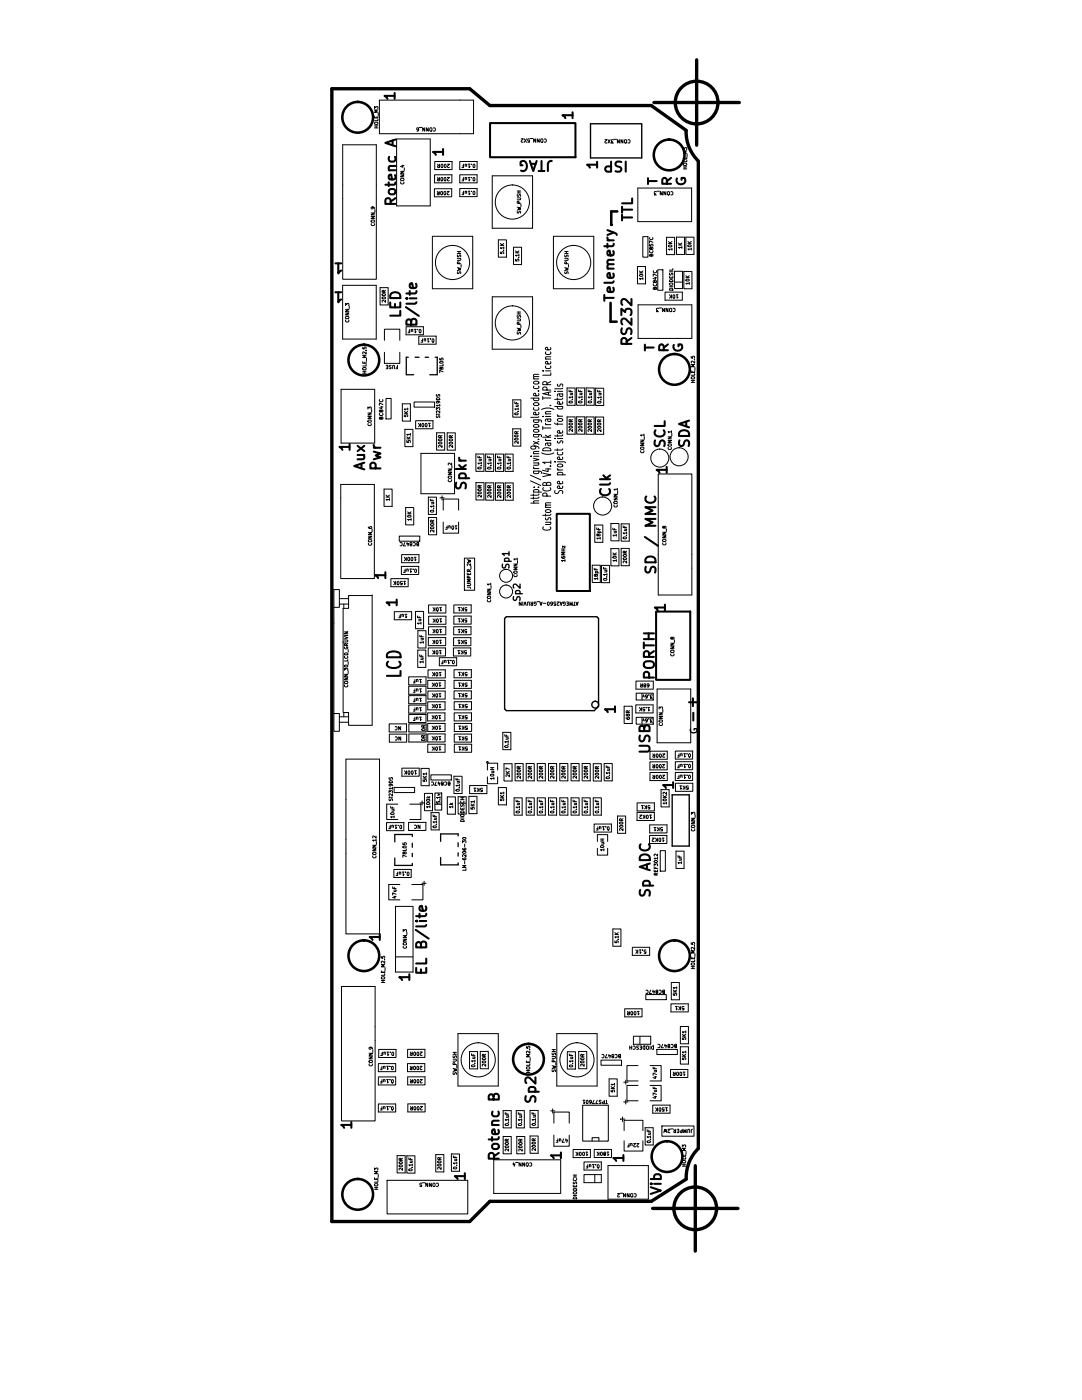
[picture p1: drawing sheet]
<svg xmlns="http://www.w3.org/2000/svg" width="216mm" height="279mm" viewBox="0 0 216 279" stroke-linecap="round" stroke-linejoin="round" font-family="sans-serif">
<g fill="none" stroke="#000" stroke-width=".27">
<path d="M117.8 24.7h10.3v6.8h-10.3zM100.3 112.6l-.1 .5 .3 .3 .2-.1 .4-.6h.3l.2 .2-.1 .5M100.7 112h1.3M100.7 112v-.4l.2-.2 .6 .1v.5M101.6 110.5h-1.4l.4 .4M101.6 110.1v.8M102.5 119.1l-.1 .5 .3 .2h.2l.3-.6 .4-.1 .2 .2-.1 .5M102.9 118.5h1.3M102.9 118.5v-.4l.2-.3 .6 .2v.5M103.8 116.6v.8l-1-.8-.4 .2 .2 .5M100.7 123.4l.3-.3h18.1l.3 .3v17.6l-.8 .8h-17.6l-.3-.3zM134.1 158.6h3.4v10.2h-3.4z"/>
<path d="M137.8 145.5l-.1 .1a.69 .69 0 0 0 .6 .7 .69 .69 0 0 0 .8-.5l-.1-.4h-.5v.3"/>
<circle cx="118.8" cy="140.6" r=".68"/>
</g>
<g fill="none" stroke="#000" stroke-width=".41">
<path d="M78.7 19.1h-2l.6 .6M78.7 18.5v1.2M77.6 36.4v.8M77.6 34h1.3M77.7 31.3l-.1 .6 .3 .4h.6l.3-.2v-.8M77.8 37.8l.7-.1a.54 .54 0 0 1 .4 .6 .54 .54 0 0 1-.4 .5h-.6a.55 .55 0 0 1-.3-.4 .55 .55 0 0 1 .2-.6zM78.3 28v1M78.8 34.9l.1 .6-.3 .3-.9-.1v-.8l.3-.1 .2 1M78.9 27.8l-2 .7 2 .7M78.9 33.1l-1.2 .1a.55 .55 0 0 0 .1 .8M78.9 36.4l-.1 .4-.2 .1h-1.7M78.9 39.6l-1 .6"/>
<path d="M88.4 30.3h-2l.6 .6M88.4 29.7v1.2M97.8 24.6h17v6.8h-17zM104.3 33h-.4v-.7l.5-.2a1.03 1.03 0 0 1 .7 1.1 1.03 1.03 0 0 1-.9 .9l-.2-.1M105.7 32.1l.7 2 .7-2M105.9 32.7h1M107.5 34.1h1.1M108.1 32.1v2M110.1 32.1a.65 .65 0 0 0-.8 .6v1.4M114.2 23h-2l.6 .6M114.2 22.4v1.2M119.1 32.9h-2l.6 .6"/>
<path d="M119.1 32.3v1.2M121.9 32.2v2.1h-.7a.54 .54 0 0 1-.5-.6 .54 .54 0 0 1 .5-.5h.7M124 32.3l-.8-.1-.3 .2-.1 .5 .2 .2a1.14 1.14 0 0 1 1 .7l-.1 .3-.3 .2-.8-.1M124.9 32.2v2.1M126.1 39.6v1h-2M129.3 35.6v1.1M129.3 36.1h1.7M133.1 36.7v-.8l-.2-.3-.3-.1-.3 .1-.2 .3v.8h1.8M133.9 35.5l-.8 .7M135.1 35.6a.84 .84 0 0 0 .8 1.2 .84 .84 0 0 0 .7-1.3h-.6v.4M66.9 52.6h1.2M66.9 58.3h1.2"/>
<path d="M67.5 52.6v2l.6-.6M67.5 58.3v2l.6-.5M77.9 40.7v-.8a.54 .54 0 0 0-.5-.4 .54 .54 0 0 0-.5 .4v.8h2M78.1 58.5a1.05 1.05 0 0 1 1.3-.1 1.05 1.05 0 0 1 .5 1.1h-2v-.5zM81.1 59.5h.2M81.8 58.1v.8M81.8 59.5h1.3M83 56.6l.1 .6-.3 .3-.9-.1v-.8l.3-.1 .2 1M83.1 58.1l-.1 .4-.2 .1h-1.7M120.6 58.9v1.1M120.6 59.4h1.9M121.2 45.9l1.7 .7 .2 .3"/>
<path d="M121.2 48.6v.8M121.2 48h1.3M121.2 47.4l.1 .4 .3 .2M121.2 53.6h1.3M122.4 50.1l.1 .6-.3 .3-.9-.1v-.8l.4-.1 .1 1M122.4 57.4l.1 .6-.3 .3-.9-.1v-.8l.4-.1 .1 1M122.4 54.6l.1 .6-.3 .3-.9-.1v-.8l.4-.1 .1 1M122.5 48.6l-.1 .4-.2 .1h-1.6M122.5 46.4l-1.3 .5M122.5 56.1l-.3 .3h-1.6M122.5 52.7h-1a.51 .51 0 0 0-.1 .9M122.5 51.9h-1a.5 .5 0 0 0-.2 .7l.2 .1"/>
<path d="M124.1 43.4h2M124.1 41.8h2M124.1 41.3v1.1M124.1 42.8v1.2M126 59.7v1.2l-1.1-1.1a.55 .55 0 0 0-.9 .3v.5l.2 .2M77.9 60.4v.9h2v-.9M78.8 60.7v.6M79.9 62v1h-2M81 61.3l2.6 1.7M82 64.1a.54 .54 0 0 1 .5-.5 .54 .54 0 0 1 .6 .4v.8h-2v-.7l.2-.3 .3-.1 .2 .1 .2 .3v.7M83.1 60.3l-.3 .3h-1.7M124 62.9v-1.3l.8 .7a.56 .56 0 0 1 .3-.7h.5l.3 .2 .1 .8-.2 .3"/>
<path d="M124.1 65.5l-.1 .8 .2 .3 .3 .1a1.13 1.13 0 0 0 .6-1l.3-.2 .5 .1 .1 .3-.1 .8M125 68.6v-.7a.54 .54 0 0 0-.5-.5 .54 .54 0 0 0-.5 .5v.7h2M126 67.5l-1 .6M126 63.6v1.2l-1.1-1.1a.54 .54 0 0 0-.9 .3v.4l.2 .3M128.7 68.8v1.1M128.7 69.4h1.7M132.4 69.9v-.8l-.1-.3-.3-.1-.3 .1-.2 .3v.8h1.8M133.3 68.7l-.9 .7M134.5 68.8a.84 .84 0 0 0 .8 1.2 .84 .84 0 0 0 .7-1.3h-.6v.4M69.8 89.2h-2.1l.6 .6M69.8 88.6v1.2M71.4 90.8h1.3"/>
<path d="M71.4 89l1.3 1M72.1 92.5v1M72.5 90.8a.5 .5 0 0 1-.1 .9h-1M72.7 89l-1.3 1M72.7 92.3l-2 .7 2 .7M74.6 90.1l1.3 .4-.9 .4 .9 .4-1.3 .4M74.6 88.8l.1 .4 .3 .2M74.6 89.4h1.3M75 93.5v-.8a.55 .55 0 0 0-.6-.4 .55 .55 0 0 0-.5 .4v.8h2M90.9 93.6h2.1M91 96.3l-.1 .8 .2 .3 .3 .1a1.13 1.13 0 0 0 .7-1l.2-.2 .5 .2 .2 .2-.1 .8M91.6 92.8l.8 .8"/>
<path d="M91.6 91.9h1.4M91.6 91.4l.1 .3 .3 .2M91.6 95.4h2M91.7 95.4l-.1-.5 .4-.4h.6l.3 .2v.7M93 92.8l-.8 .6M119.7 95.6h2M119.9 97.6l-.2 .6a1.1 1.1 0 0 0 1 .7 1.1 1.1 0 0 0 1-.7l-.2-.6M120.4 94.9l.8 .7M121.7 96.4l-.3 .3h-1.7M121.7 94.9l-.7 .5M129 99.1l-.2 .6a1.1 1.1 0 0 0 1 .7 1.1 1.1 0 0 0 1-.7l-.2-.6M130.7 87.9l-.1 .8 .2 .3h.3a1.09 1.09 0 0 0 .7-.9l.2-.2 .5 .1 .1 .3-.1 .7"/>
<path d="M130.8 85.9l-.2 .6a1.11 1.11 0 0 0 1 .6 1.11 1.11 0 0 0 1-.6l-.2-.6M132.6 84.1v.9h-2M133 93.8h-2l.6 .6M133 93.2v1.2M135.6 87.9l-.1 .7 .2 .3 .3 .1a1.1 1.1 0 0 0 .6-.9l.3-.2 .5 .1 .1 .3-.1 .7M135.8 86.1a1.05 1.05 0 0 1 1.2-.2 1.05 1.05 0 0 1 .5 1.1h-2v-.5zM136.9 84.1v1M137.5 83.9l-2 .7 2 .7M76.9 114.8h-2l.6 .6M76.9 114.2v1.2M79.2 119.7v1.1M128.7 107.2l2.6 1.7"/>
<path d="M128.9 113.1l-.1 .8 .2 .3 .3 .1a1.14 1.14 0 0 0 .6-1l.3-.2 .5 .2v1M129.1 111.3a1.05 1.05 0 0 1 1.2-.2 1.05 1.05 0 0 1 .5 1.1h-2v-.5zM130.8 103.6h-2l1.4 .6-1.4 .7h2M130.8 101.2h-2l1.4 .7-1.4 .7h2M77.3 130.4a2.1 2.1 0 0 1 2.5 0l.1 .8h-2.7zM77.5 132.1l-.3 .5a1.57 1.57 0 0 0 2.2 .6l.4-.2 .1-.4-.2-.5M79.2 120.2h-2.1l.6 .6M79.9 133.9v1h-2.7M128.5 128.8h2M128.5 127.6h2M128.5 126.4h2M128.5 128.2v1.2"/>
<path d="M128.8 132.1a1.35 1.35 0 0 1 1.7 .3 .68 .68 0 0 1-.7 .9h-.7a.67 .67 0 0 1-.6-.5 .67 .67 0 0 1 .3-.7zM129.4 126.4v1.2M129.5 135.2v-.7a.55 .55 0 0 0-.5-.4 .55 .55 0 0 0-.5 .4v.7h2M129.5 131.1v-.8a.55 .55 0 0 0-.5-.4 .55 .55 0 0 0-.5 .4v.8h2M130.5 130l-1 .6M130.9 122.1h6.8v13.6h-6.8zM132.7 121.2h-2l.5 .6M132.7 120.7v1.1M138.3 139.4v1.5M122.7 141.5h-2l.6 .6M122.7 141v1.1M127.6 148.8h1.6l.4 .4-.1 .6-.3 .2h-1.6"/>
<path d="M127.7 146.8l-.1 .8 .2 .3 .3 .1a1.13 1.13 0 0 0 .6-1l.3-.2 .5 .1 .1 .3-.1 .8M128.6 145.2a.54 .54 0 0 1 .4-.5 .54 .54 0 0 1 .6 .4v.8h-2v-.7l.2-.3 .3-.1 .3 .1 .2 .3v.7M134.3 156.7h-2l.6 .6M134.3 156.1v1.2M137.5 140.1h1.5M138.3 142.2v1.6M127.7 170.9a1.15 1.15 0 0 1 2 .3v.5h-2.1zM127.7 177.6l-.1 .8 .2 .3 .3 .1a1.11 1.11 0 0 0 .7-1l.2-.2 .5 .1 .2 .3-.1 .8M127.8 168.5l-.2 .6a1.11 1.11 0 0 0 1.1 .6 1.11 1.11 0 0 0 1-.6l-.2-.6M128.3 176.7h2M128.4 176.7l-.1-.5 .4-.4h.6l.3 .2v.7M129.1 172.5v1"/>
<path d="M129.7 172.3l-2.1 .7 2.1 .7M75.8 187h-2l.5 .6M75.8 186.4v1.2M81.7 195h-2l.5 .6M81.7 194.4v1.2M82.9 185.6l2.6 1.7M83 183.8h.2M83 193.2v.9h2.1v-.9M83.7 182.4v.7M83.7 183.8h1.4M84 188.4a.54 .54 0 0 1 .5-.5 .54 .54 0 0 1 .6 .4v.8h-2.1v-.7l.2-.3 .3-.1 .3 .1 .2 .3v.7M84 193.5v.6"/>
<path d="M85 180.9l.1 .6-.3 .3-1-.1v-.8l.4-.1 .2 1M85.1 182.4l-.1 .3-.2 .1h-1.8M85.1 191.3v1h-2.1M85.1 184.6l-.3 .3h-1.8M98.5 218.8a.54 .54 0 0 1 .5-.5 .54 .54 0 0 1 .5 .4v.7h-2v-.6l.2-.3h.6l.2 .3v.6M104.9 218.8l-.1 .7 .2 .3 .3 .1a1.09 1.09 0 0 0 .7-1l.2-.1 .5 .1 .1 .2-.1 .8M105.5 217.9h2M105.6 217.9l-.1-.6 .4-.4h.6l.2 .2v.8M106.8 215v1.3l-1.1-1.2a.55 .55 0 0 0-.9 .3v.5l.2 .3M70.1 224.5h-2l.6 .6M70.1 223.9v1.2M92.8 234.7h-2.1l.6 .6"/>
<path d="M92.8 234.1v1.2M98.2 226.9v.8M98.2 224.5h1.3M98.3 221.8l-.1 .6 .4 .4h.5l.3-.2v-.8M98.3 228.5l.3-.2h.5a.54 .54 0 0 1 .4 .5 .54 .54 0 0 1-.4 .5h-.5a.54 .54 0 0 1-.3-.8zM98.6 231.2v-.7a.55 .55 0 0 0-.6-.4 .55 .55 0 0 0-.5 .4v.7h2M99.4 225.5l.1 .6-.3 .2h-.9v-.8l.4-.1 .2 .9M99.5 230.1l-.9 .7M99.5 223.7l-1.2 .1a.55 .55 0 0 0 .1 .7M99.5 226.9l-.1 .4-.2 .1h-1.7M111.9 230.6h-2l.6 .6M111.9 230v1.2"/>
<path d="M124.4 231.1h-2l.6 .6M124.4 230.5v1.2M129.8 235.3h2.1M129.8 236.9l2.1 .7-2.1 .7M129.8 236.3h.2M130.5 236.3h1.4M130.6 235.3l-.1-.6 .4-.4h.6l.3 .2v.8"/>
</g>
<g fill="none" stroke="#000" stroke-width=".2">
<path d="M75.7 20h18.8v6.7h-18.8zM68.4 28.9h6.7v26.8h-6.7zM74.7 23.2v.3h.7v-.3M74.7 25.5h.7M74.7 25.1h.7M74.7 21.7v-.4l.3 .2 .1-.2h.2v.4M74.8 24.5l.5-.1 .1 .3-.2 .1h-.4zM75.1 23.3v.2M75.1 25.1v.4M75.4 23.8v.3h-.7M75.4 21.9h-.7l.5 .3-.5 .2h.7M75.5 22.6v.5"/>
<path d="M79.1 27.7h6.8l-.1 13.4h-6.7zM79.9 34.9h.7l-.7 .4h.7M79.9 34.2h.7l-.7 .4h.7M80 35.7l.5-.1 .1 .3-.2 .1h-.4zM80 36.3v.3l.1 .1 .5-.1-.1-.3M80.2 33.1h.4M80.4 33v.4l-.5-.2M80.7 33.5v.5M83.5 25.8l-.3 .1v-.3l.2-.1 .1 .1v.4l-.3 .2M83.7 25.4h.5M84.7 25.5v.7l-.4-.7v.7M85.5 25.5v.7l-.4-.7v.7"/>
<path d="M85.8 25.6h.4l-.1 .5h-.3zM86.5 25.6l.2-.1 .2 .5-.2 .2-.2-.1M87.2 38.2l.3 .3M87.3 35.4l.2 .3M87.3 32.8l.2 .3M87.6 38.2v.7l-.3-.1 .1-.3h.2M87.7 35.4v.7l-.4-.1 .1-.3h.3M87.7 32.8v.6h-.4l.1-.3h.3M88 38.2h.1a.33 .33 0 0 1 .2 .3 .33 .33 0 0 1-.3 .3zM88.1 35.4a.33 .33 0 0 1 .3 .4 .33 .33 0 0 1-.3 .3zM88.1 32.8a.33 .33 0 0 1 .3 .3 .33 .33 0 0 1-.3 .3zM88.7 38.2a.33 .33 0 0 1 .3 .3 .33 .33 0 0 1-.3 .3z"/>
<path d="M88.7 35.4h.1a.33 .33 0 0 1 .2 .4 .33 .33 0 0 1-.3 .3zM88.7 32.8h.1a.33 .33 0 0 1 .2 .3 .33 .33 0 0 1-.3 .3zM89.2 38.2h.4l-.4 .4v.2h.4M89.3 35.4h.4l-.4 .4v.2h.3M89.3 32.8h.4l-.4 .4v.2h.4M90.1 37.7v1.5M90.2 34.9v1.6M90.2 37.7h-3.5v1.6h3.4M90.2 34.9h-3.5v1.6h3.4M90.2 32.2h-3.5v1.6h3.5v-1.6M92.3 38.5h.2M92.3 35.8h.2"/>
<path d="M92.3 33.1h.2M92.5 38.2v.6h-.3M92.5 35.4v.7h-.3M92.5 32.8v.6h-.3M92.8 38.2v.4M92.8 38.2h.3v.4M92.8 35.4v.5M92.8 35.5l.3-.1v.5M92.8 32.8v.4M92.8 32.8h.3v.4M93.4 38.2h.4M93.4 35.4h.4"/>
<path d="M93.4 32.8h.4M93.6 38.2v.6l.2-.1M93.6 35.4v.7l.2-.2M93.6 32.8v.6l.2-.1M94.1 38.2h.1M94.1 35.4v.1M94.1 32.8h.1M94.5 38.2a.33 .33 0 0 1 .3 .3 .33 .33 0 0 1-.3 .3zM94.5 35.4a.33 .33 0 0 1 .3 .4 .33 .33 0 0 1-.3 .3zM94.5 32.8a.33 .33 0 0 1 .3 .3 .33 .33 0 0 1-.3 .3zM95.2 34.9v1.6M95.2 37.6v1.6"/>
<path d="M95.2 34.9h-3.5v1.6h3.5M95.2 32.2h-3.5v1.6h3.5v-1.6M95.2 37.6h-3.5v1.6h3.5M98.2 35.1h8.1v10.4h-8.1zM103.2 39.5h.6l.1 .1-.1 .3h-.6M103.2 38.5h.7M103.2 38.1h.7M103.2 38.8l.1 .4 .5-.4v.4M103.5 38.1v.4M104 27.7h.4l-.4 .4v.2h.4M104.6 27.7l.5 .7M105.1 27.7l-.5 .7"/>
<path d="M105.7 27.8h-.4l.1 .3h.3l-.1 .3h-.3M105.8 27.6h.5M106.9 27.7v.7l-.4-.7v.7M107.6 27.7v.7l-.4-.7v.7M107.9 27.8h.4l-.1 .6-.3-.1zM108.6 27.8l.3-.1 .1 .5-.1 .2-.3-.1M120.7 27.9h.4l-.4 .4v.2h.4M121.3 27.9l.5 .7M121.8 27.9l-.5 .7M122.4 27.9h-.3l-.1 .1v.2l.2 .1-.2 .3h.4M122.5 27.8h.5M123.6 27.9v.7l-.4-.7v.7"/>
<path d="M124.3 27.9v.7l-.4-.7v.7M124.6 28h.4l-.1 .5h-.3zM125.3 27.9h.3l.1 .4-.1 .2h-.3M127.3 37.5h10.7v6.7h-10.7zM131 38.3l-.3-.1-.1 .2v.2l.2 .1-.2 .2h.4M131.1 38.2h.5M132.1 38.2v.7l-.3-.7v.7M132.9 38.2v.7l-.4-.7v.7M133.2 38.3h.4l-.1 .6-.3-.1zM133.9 38.3h.2l.2 .4-.2 .2-.2-.1M136.4 31.4v.3h.6v-.3M136.4 33.7h.6"/>
<path d="M136.4 33.3h.6M136.4 29.9v-.4l.2 .2 .1-.2h.3v.4M136.4 32.7l.5-.1 .1 .3-.2 .1h-.3zM136.7 31.5v.2M136.7 33.3v.4M137 31.9v.4h-.6M137 30.1h-.6l.4 .3-.4 .2h.6M137.1 30.8v.5M68.4 56.9h6.7v10.8h-6.7zM74.1 43.2h.6l-.6 .4h.6M74.1 42.5h.6l-.6 .4h.6M74.1 44l.5-.1 .1 .3-.2 .2-.3-.1z"/>
<path d="M74.1 44.6v.3l.2 .1 .4-.1v-.3M74.3 41.3l.1 .3-.3 .1v-.3l.1-.1h.4l.1 .3M74.8 41.8v.5M75.8 57.4v3.5h1.7v-3.5M75.9 57.4h1.5M76.3 59.4l.4-.1 .2 .1a.33 .33 0 0 1-.3 .3 .33 .33 0 0 1-.3-.3zM76.3 58.7l.4-.1 .2 .2a.33 .33 0 0 1-.3 .2 .33 .33 0 0 1-.3-.3zM76.6 58.3v-.2l-.3-.2-.1 .4h.7M76.9 59.9v.4l-.5-.4-.2 .1 .1 .3M76.9 57.9l-.3 .3M86.3 47.2h8v10.4h-8zM91.3 50.6h.6"/>
<path d="M91.3 50.2h.6M91.3 53.4l.6 .2-.4 .1 .4 .1-.6 .2M91.3 51.6h.5l.1 .1-.1 .3h-.5M91.3 54.2l.1 .4 .3-.3h.2v.3M91.3 50.9l.1 .4 .3-.4h.2v.4M91.6 50.2v.4M91.6 52.6v-.2l-.2-.1-.1 .3h.6M92 52.8v.5M98.2 59.2h8.1v10.5h-8.1zM99.4 51.3v-3.4h1.7v3.5M99.5 51.3h1.5M99.8 50.3v.3h.4l-.1-.3h.4v.3"/>
<path d="M99.8 48.6l.4 .4M99.8 49h.7M100.5 50h.1M100.5 49.5h-.7l.2 .2M100.5 49.3v.4M100.5 48.6l-.4 .3M102.5 52.8v-3.5h1.6v3.5M102.5 52.8h1.6M102.9 50.5h.6M102.9 51.8v.3h.3v-.3h.3v.3M102.9 50.1l.3 .4M103.2 41.3l.7 .2-.5 .1 .5 .2-.7 .1"/>
<path d="M103.2 42.2l.1 .3 .5-.3v.3M103.5 51.4h.1M103.5 50.9h-.6l.2 .2M103.5 50.7v.4M103.5 50.1l-.3 .3M103.6 40.6l-.1-.4h-.3v.4h.7M103.9 40.7v.5M110.4 47.2h8.1v10.4h-8.1zM112.7 50.6h.7M112.7 50.2h.7M112.7 53.4l.7 .2-.5 .1 .5 .1-.7 .2M112.7 51.6h.5l.2 .1-.2 .3h-.5"/>
<path d="M112.7 54.2l.1 .4 .3-.3h.2v.3M112.7 50.9l.1 .4 .3-.4h.2v.4M113 50.2v.4M113 52.6v-.3h-.2l-.1 .3h.7M113.4 52.8v.5M127.6 54.5h.7M127.6 54.1l.4 .4M127.6 54.9l.5-.1 .2 .1a.33 .33 0 0 1-.4 .3 .33 .33 0 0 1-.3-.3zM128.3 47.2h1v4.1h-1zM128.3 55.6h-.7l.2 .2M128.3 55.4v.4M128.3 54.1l-.4 .3"/>
<path d="M128.8 56.6h-1.6v-3.4h1.6v3.5M129.6 48.8v.3h.3v-.3h.3v.3M129.7 50l-.1 .3 .2 .1 .5-.1-.1-.3M129.7 47.4l-.1 .3 .2 .1 .5-.1-.1-.3M129.9 49.5l.3-.1v.3a.28 .28 0 0 1-.3 0 .28 .28 0 0 1-.1-.3h-.1l-.1 .3 .1 .1 .2-.1M129.9 50.9l.2-.2 .2 .1v.3h-.7l.1-.3 .2 .1v.2M130.3 48.4l-.7-.3v.4M130.4 56.7v.2l.2 .2 .4-.2v-.2M130.4 54v.3l.2 .1 .4-.1v-.3M130.6 55.4h.4M130.6 56.1l.4-.1v.4a.28 .28 0 0 1-.3-.1 .28 .28 0 0 1-.1-.3h-.2l-.1 .3 .2 .1 .1-.1M130.7 57.5l.1-.2 .2 .2v.2h-.7l.1-.3h.2l.1 .3"/>
<path d="M130.8 55.3v.4l-.5-.1M131 55l-.7-.3v.4M131.2 53.8h1.1v4.1h-1.1zM133.4 48.6h.7M133.4 48.2l.4 .4M133.4 49l.5-.1 .2 .2a.33 .33 0 0 1-.4 .2 .33 .33 0 0 1-.3-.3zM133.6 55.2v.3h.7v-.3M133.6 57.2h.7M133.6 54.2h.7M133.6 58.8l.3 .4M133.6 54.5l.1 .4 .3-.3h.2v.3M133.6 56.6l.6-.1 .1 .3-.3 .1h-.3z"/>
<path d="M133.6 57.6a.37 .37 0 0 1 .4-.1 .37 .37 0 0 1 .3 .4h-.7zM133.6 55.9a.37 .37 0 0 1 .4-.1 .37 .37 0 0 1 .3 .4h-.7zM133.9 55.3v.2M134 58.8v.7M134 59.1l-.4 .4M134.1 49.7h-.7l.2 .2M134.1 49.5v.4M134.1 48.2l-.4 .3M134.3 53.6v.3h-.7M134.4 58.9v-.1a.33 .33 0 0 1 .3 .4 .33 .33 0 0 1-.3 .3zM134.6 47.4l-1.6-.1v3.5h1.6v-3.4M134.6 56.3h1.5"/>
<path d="M134.9 58.8h.4M135 47.3v3.5h1.6v-3.4l-1.6-.1M135.1 58.8v.7l.2-.2M135.4 48.9h.7M135.4 48.5l.4 .4M136.1 49.4h-.7l.2 .2M136.1 49.2v.4M136.1 48.5l-.4 .3M136.2 58.3v1.6M136.2 57.6h-1.6v-3.5h1.6v3.5M136.2 58.3h-3.5v1.6h3.4M136.5 54.1v3.5h1.6v-3.4"/>
<path d="M136.5 54.2h1.5M136.9 55l.3 .4M136.9 55.4h.6M136.9 47.3v3.5h1.6v-3.4M136.9 47.3h1.5M136.9 55.8l.4-.1 .2 .2a.33 .33 0 0 1-.3 .2 .33 .33 0 0 1-.3-.3zM137.3 48.6h.6M137.3 48.2l.3 .4M137.3 49l.4-.1 .2 .1a.33 .33 0 0 1-.3 .3 .33 .33 0 0 1-.3-.3zM137.5 56.5h-.6l.2 .2M137.5 56.4v.3M137.5 55l-.4 .3"/>
<path d="M137.9 49.7h-.6l.2 .2M137.9 49.5v.4M137.9 48.2l-.3 .3M68.1 77.7h6.7v10.7h-6.7zM68.9 61v-.5l.3 .3 .1-.2h.3v.4M68.9 62.5h.7l-.7 .4h.7M68.9 61.7h.7l-.7 .4h.7M69 63.2h.5l.1 .2-.2 .2h-.4zM69 63.9v.2l.2 .2 .4-.2v-.2M69.7 61.1v.5M72.4 72.2v.3h.7v-.3M72.4 74.5h.7"/>
<path d="M72.4 74.1h.7M72.4 69.3v.3h.3v-.3h.3v.3M72.4 73.4h.6l.1 .2-.3 .2h-.3zM72.7 72.3v.2M72.7 74.1v.4M73 69.9h.1M73.1 72.7v.4h-.7M73.1 70.9h-.7l.5 .2-.5 .3h.7M73.1 70.2v.4l-.4-.3-.2-.1-.1 .4M73.1 71.5v.5M75.8 79.7l-.1 .3 .2 .2 .5-.2-.1-.3M76.7 70.3v2.2h3.1v-2.2"/>
<path d="M76.7 67.9v-2.2h3.1v2.2M77 79.5h1v4.1h-1zM77 72.9h.4v.7h-.4M77.1 73.3h.3M78.1 72.9l-.4 .1v.2l.3 .3-.3 .1M78.3 73.6v-.6l.2-.1 .2 .1v.6M79.1 73.3h.2M79.3 72.9v.7h-.3M81.1 65.2h3.4v1.6h-3.5v-1.6M81.5 66.1h.2M81.7 65.7v.7h-.3M82.1 65.8h.2l.1 .4"/>
<path d="M82.1 65.7v.5M82.7 65.7h.3M82.8 65.7v.7l.2-.2M83.3 65.7v.1M83.7 65.8l.1-.1a.33 .33 0 0 1 .2 .4 .33 .33 0 0 1-.3 .3zM84.1 68h.2M84.3 67.6v.7h-.3M84.6 67.7l.3-.1v.5M84.6 67.6v.5M85.2 67.6h.4M85.4 67.6v.7l.2-.2M85.9 67.6v.1"/>
<path d="M86.3 67.6h.1a.33 .33 0 0 1 .2 .4 .33 .33 0 0 1-.3 .3zM87 67.1v1.6M87.1 67.1h-3.5v1.6h3.4M87.1 78.7l.1 .4 .5-.4v.4M87.1 79.5a.37 .37 0 0 1 .4-.1 .37 .37 0 0 1 .2 .4h-.6zM87.7 71.5v.3l.4 .1-.1-.4h.4v.4M87.8 72.2l.4-.1 .2 .2a.33 .33 0 0 1-.3 .2 .33 .33 0 0 1-.3-.3zM88 73.4l.4-.1v.4a.28 .28 0 0 1-.3-.1 .28 .28 0 0 1-.1-.3h-.2l-.1 .3 .2 .1 .1-.1M88.4 74.2l-.7-.3v.5M88.4 72.7v.3h-.7M102.3 79.8v3.5h1.6v-3.5M102.3 79.8h1.6"/>
<path d="M103.2 65.5l.7 .2-.5 .1 .5 .1-.7 .2M103.2 63.6h.5l.2 .2-.2 .2h-.5M103.2 62.7h.7M103.2 62.3h.7M103.2 66.3l.1 .4 .5-.4v.4M103.2 63l.1 .3 .5-.3v.3M103.5 62.3v.4M103.6 64.7l-.1-.3h-.3v.3h.7M103.9 64.9v.5M105.9 79.5h1.6M106.5 75.6h1M106.5 79.5v.3l.3 .2 .6-.1v-.4"/>
<path d="M106.5 77.1v.3l.3 .2 .6-.1v-.4M106.5 76.2l.8-.1 .2 .3-.3 .2h-.4l-.3-.2zM107.4 78h.1M107.4 78.5l.1 .3-.2 .2-.8-.1v-.4h.3l.2 .5M107.5 75.2h-1v.3l.1 .1M107.5 74.7l-1 .1v.2l.2 .2M108.3 74h.2M108.3 79.1v.6M108.3 79.4h1.6M108.8 74h1.1M108.8 71.7h1.1M108.9 73l-.1 .4 .3 .2 .7-.1v-.5"/>
<path d="M108.9 70.2l-.1 .3 .3 .2 .7-.1v-.4M109.1 77.8v-.4l-.1-.1-.4-.1-.3 .2v.4h1.6M109.1 76.8v-.4l-.1-.2h-.4l-.3 .2v.4h1.6M109.4 78.3v.5M109.8 72.2l.1 .3-.2 .1h-.8v-.4l.3-.1 .2 .5M109.8 69.4l.1 .3-.2 .1h-.8v-.4l.3-.1 .2 .5M109.9 78.2l-1.6 .4 1.6 .3M109.9 74.4v.5h-1.6M109.9 76.2l-.8 .3M109.9 71.2l-1 .1-.1 .2 .2 .2M110.7 78.1h.1M111.2 79.4v.4"/>
<path d="M111.2 78.1h1.1M111.3 76.7l-.1 .1a.31 .31 0 0 0 .4 .3 .31 .31 0 0 0 .2-.4h.4v.4M111.6 78.6l.1 .4 .2 .1 .4-.1-.1-.4M112.3 79.4l-.2 .3h-1.4M112.3 78.6l-1 .1v.4M112.3 77.4l-.2 .2h-1.4M113.5 77.8v.4h.7M113.8 78.5h.4M113.9 77.9v.3M114.2 79.7h.1M114.2 78.5v.2l-.4 .1M114.2 79.3h-.7l.2 .2"/>
<path d="M114.2 79.1v.4M114.7 77.4h-1.6v3.5h1.7v-3.4M115.1 77.4v3.5h1.6v-3.4M115.1 77.4h1.5M115.5 77.8v.3h.6M115.7 78.5h.4M115.8 77.9v.2M116.1 78.5v.2l-.4 .1M116.1 79.7h.1M116.1 79.3h-.6l.2 .1M116.1 79.1v.3M117 77.4v3.5h1.6v-3.4"/>
<path d="M117 77.4h1.5M117.4 77.8v.3h.6M117.6 78.5h.4M117.7 77.9v.2M118 78.5v.2l-.4 .1M118 79.7h.1M118 79.3h-.6l.2 .1M118 79.1v.3M118.8 77.4v3.5h1.7v-3.4M118.9 77.5h1.5M119.3 77.9v.3h.6M119.5 78.5h.4"/>
<path d="M119.6 78v.2M119.9 79.8h.1M119.9 78.5v.3h-.4M119.9 79.3h-.6l.1 .2M119.9 79.1v.4M127.3 60.8h10.8v6.7h-10.8zM131.4 61.6l-.3-.1-.1 .2v.2h.2l-.2 .3h.4M131.5 61.5h.5M132.6 61.5v.7l-.4-.7v.7M133.3 61.5v.7l-.4-.7v.7M133.6 61.6h.4l-.1 .6-.3-.1zM134.3 61.6l.3-.1 .1 .5-.1 .2-.3-.1"/>
<path d="M137.9 71.1v.3l.3 .1v-.3l.3-.1v.4M137.9 74v.3h.7v-.3M137.9 76.3h.7M137.9 75.9h.7M138 75.3l.5-.1 .1 .3-.2 .1h-.4zM138.2 74.1v.2M138.2 75.9v.4M138.5 71.8h.1M138.6 74.6v.3h-.7M138.6 72.7h-.7l.5 .3-.5 .2h.7M138.6 72.1v.4l-.4-.4h-.2v.4M138.7 73.4v.5"/>
<path d="M68 96.7h6.7v18.8h-6.7zM73.4 81.6v-.4l.3 .2v-.1h.3v.3M73.4 83.1h.7l-.7 .4h.7M73.4 82.4h.7l-.7 .4h.7M73.4 83.9h.6l.1 .2-.2 .2-.4-.1zM73.5 84.5l-.1 .3 .2 .1 .5-.1-.1-.3M74.2 81.7v.6M75.8 82.5l-.1 .3 .2 .1 .5-.1-.1-.3M75.9 81.2h.5M76 82l.3-.1v.3a.29 .29 0 0 1-.3 0 .29 .29 0 0 1-.1-.3h-.1l-.1 .2 .1 .1 .2-.1M76 83.4l.2-.2 .2 .2v.2h-.7l.1-.3 .2 .1v.2M76.2 81.1v.5l-.5-.2"/>
<path d="M76.4 80.7l-.7-.3v.5M77 99.2h.7M77 98.8l.4 .4M77.7 99.7h-.7l.2 .2M77.7 99.5v.4M77.7 98.8l-.4 .3M80.3 80.6v3.4h1.6v-3.4M80.3 80.6h1.6M80.7 82.5h.7M80.7 82.8v.3l.3 .1v-.4h.3v.4M80.7 82.1l.4 .4M80.8 85.6v3.5h1.6v-3.4"/>
<path d="M80.8 85.7h1.6M81.2 87.6h.7M81.2 87.9v.4h.3v-.3l.3-.1v.4M81.2 87.2l.4 .4M81.4 81.6h-.7l.2 .2M81.4 81.4v.4M81.4 82.1l-.4 .3M81.9 86.7h-.7l.2 .2M81.9 87.2l-.4 .3M81.9 86.5v.4M82.6 80.2h4.1v1.1h-4.1zM83.5 84.5l.3 .4"/>
<path d="M83.9 84.8l-.4 .4M83.9 84.5v.7M84 90.5h6.7v8h-6.7zM84.3 84.5a.33 .33 0 0 1 .3 .3 .33 .33 0 0 1-.3 .3zM84.9 84.5h.1a.33 .33 0 0 1 .2 .3 .33 .33 0 0 1-.3 .3zM85.5 99.2v3.5h1.6v-3.5M85.5 84.5h.4M85.5 99.2h1.6M85.7 84.5v.7l.2-.2M85.9 99.6v.3h.7M86.2 99.7v.2M86.4 84v1.5"/>
<path d="M86.4 84h-3.5v1.6h3.5M87.1 82.7h.1M87.1 81.8v-.5l.2 .3 .1-.2h.3v.4M87.1 83l.1 .3 .3-.3h.2v.4M87.1 86.3v3.5h1.6v-3.4M87.1 86.4h1.6M87.3 82.7h.4M87.4 80.1l.1 .3h-.4v-.2l.1-.1h.4l.1 .3M87.5 88.3l.5-.1 .2 .2a.33 .33 0 0 1-.4 .2 .33 .33 0 0 1-.3-.3zM87.5 87.7l.5-.1 .2 .1a.33 .33 0 0 1-.4 .3 .33 .33 0 0 1-.3-.3zM87.7 82v.4l-.4-.4-.2 .1v.3M87.7 80.9h-.6l.2 .2"/>
<path d="M87.7 80.7v.4M87.8 99.4h.8M87.9 87.3v-.3l-.3-.1-.1 .4h.7M88.2 88.9v.4l-.4-.4h-.2v.4M88.2 86.9l-.3 .2M88.2 98.9v.9M89.2 86.3v3.5h1.6v-3.4M89.2 86.4h1.6M89.4 94.3h.7l-.7 .4h.7M89.4 93.6h.7l-.7 .4h.7M89.5 95.1l.5-.1 .1 .3-.2 .2-.4-.1zM89.5 95.7v.3l.1 .1 .5-.1-.1-.3"/>
<path d="M89.7 88.3l.4-.1 .2 .2a.33 .33 0 0 1-.3 .2 .33 .33 0 0 1-.3-.3zM89.7 87.7l.4-.1 .2 .2a.33 .33 0 0 1-.3 .2 .33 .33 0 0 1-.3-.3zM90 87.3v-.3l-.3-.1-.1 .4h.7M90.1 92.4v.4l-.4-.4h-.2v.4M90.2 92.9v.5M90.3 88.9v.4l-.4-.4h-.2v.4M90.3 86.9l-.3 .2M95 96.3v3.5h1.6v-3.4M95 96.3h1.6M95.4 91v.3h.6M95.4 93.3l.4-.1 .2 .2a.33 .33 0 0 1-.3 .2 .33 .33 0 0 1-.3-.3zM95.4 98.3l.4-.1 .3 .1a.33 .33 0 0 1-.4 .3 .33 .33 0 0 1-.3-.3z"/>
<path d="M95.4 97.6l.4-.1 .3 .2a.33 .33 0 0 1-.4 .2 .33 .33 0 0 1-.3-.3zM95.6 91.7h.4M95.7 91.1v.2M95.7 97.2v-.2l-.2-.1-.1 .3h.7M96 91.7v.2h-.4M96 92.9h.1M96 92.4h-.6l.2 .2M96 92.2v.4M96 98.8v.4l-.3-.3-.2-.1-.1 .4M96.1 96.9l-.4 .2M96.5 90.6h-1.5v3.5h1.6v-3.5M96.9 90.6v3.5h1.6v-3.4"/>
<path d="M96.9 90.6h1.6M96.9 96.3v3.5h1.6v-3.4h-1.6M97.3 91v.3h.7M97.3 93.3l.5-.1 .2 .2a.33 .33 0 0 1-.4 .2 .33 .33 0 0 1-.3-.3zM97.3 98.3l.5-.1 .2 .2a.33 .33 0 0 1-.4 .2 .33 .33 0 0 1-.3-.3zM97.3 97.7l.5-.1 .2 .1a.33 .33 0 0 1-.4 .3 .33 .33 0 0 1-.3-.3zM97.5 91.7h.5M97.6 91.1v.2M97.7 97.3v-.3l-.3-.1-.1 .4h.7M97.9 91.7l.1 .2-.5 .1M97.9 92.9h.1M98 92.4h-.7l.2 .2"/>
<path d="M98 92.3v.3M98 98.9v.4l-.4-.4h-.2v.4M98 96.9l-.3 .2M98.9 96.3v3.5h1.6v-3.4M98.9 90.6v3.5h1.6v-3.4l-1.6-.1M98.9 96.4h1.5M99.3 91v.3h.7M99.3 98.3l.4-.1 .2 .2a.33 .33 0 0 1-.3 .2 .33 .33 0 0 1-.3-.3zM99.3 97.7l.4-.1 .2 .1a.33 .33 0 0 1-.3 .3 .33 .33 0 0 1-.3-.3zM99.3 93.3l.4-.1 .3 .2a.33 .33 0 0 1-.4 .2 .33 .33 0 0 1-.3-.3zM99.5 91.7h.5M99.6 91.1v.2"/>
<path d="M99.6 97.3v-.3h-.3v.3h.6M99.9 92.9h.1M99.9 91.7v.2l-.4 .1M99.9 98.9v.4l-.3-.4h-.2l-.1 .4M99.9 96.9l-.3 .2M100 92.4h-.7l.2 .2M100 92.3v.3M100.8 90.6v3.5h1.6v-3.4M100.8 90.6h1.6M100.8 96.3v3.5h1.6v-3.4M100.8 96.4h1.6M101.2 91v.3h.7"/>
<path d="M101.2 93.3l.4-.1 .3 .2a.33 .33 0 0 1-.4 .2 .33 .33 0 0 1-.3-.3zM101.2 98.3l.5-.1 .2 .2a.33 .33 0 0 1-.4 .2 .33 .33 0 0 1-.3-.3zM101.2 97.7l.5-.1 .2 .1a.33 .33 0 0 1-.4 .3 .33 .33 0 0 1-.3-.3zM101.4 91.7h.5M101.5 91.1v.2M101.6 97.3l-.1-.3-.2-.1-.1 .4h.7M101.8 92.9h.1M101.8 91.7v.2l-.4 .1M101.9 92.4h-.7l.2 .2M101.9 92.3v.3M101.9 98.9v.4l-.4-.4h-.2v.4M101.9 96.9l-.3 .2"/>
<path d="M102.3 85.5v3.5h1.6v-3.4h-1.6M102.7 80.2v.3h.7M102.7 87.5l.5-.1 .2 .2a.33 .33 0 0 1-.4 .2 .33 .33 0 0 1-.3-.3zM102.7 86.9l.5-.1 .2 .2a.33 .33 0 0 1-.4 .2 .33 .33 0 0 1-.3-.3zM102.8 82.5l.4-.1 .2 .2a.33 .33 0 0 1-.4 .2 .33 .33 0 0 1-.2-.3zM102.9 80.8h.5M103 80.3v.2M103.1 86.5l-.1-.3-.2-.1-.1 .4h.7M103.3 82.1h.1M103.3 80.8l.1 .3h-.5M103.4 88.1v.4l-.4-.4h-.2v.4M103.4 86.1l-.3 .2"/>
<path d="M103.4 81.6h-.7l.2 .2M103.4 81.4v.4M105.8 96l2.1 .9M105.8 94.8l2.1 1M105.9 91.1h.2M106.5 88.1l1 .6M106.5 86.7h1.3l.3 .2-.1 .3M106.5 83.8h1.3l.3 .2-.1 .3M106.5 93.5h1M106.5 94h1.3l.3 .2-.1 .3M106.5 98.6v.4M106.5 99.2v.4"/>
<path d="M106.5 98.2h1.6M106.5 91.1h1M106.5 91.5l1 .2-1 .3M106.5 92.4h1M106.5 90.5h1M106.5 93.2l.3 .3M106.5 98.2v-.3l.3-.2 .6 .1v.4M106.5 97.2h.2M106.5 86.7v.3l.3 .2 .6-.1v-.4M106.5 83.8v.3l.3 .2 .6-.1v-.4M106.5 81.3v.4l.3 .2 .6-.1v-.5M106.5 85.8l.8-.1 .2 .3-.3 .3h-.4l-.3-.3z"/>
<path d="M106.5 84.8l.8-.1 .2 .4-.3 .2h-.4l-.3-.2zM106.5 80.5l.8-.1 .2 .3-.3 .2h-.4l-.3-.2zM106.5 94v.3l.3 .2 .6-.1v-.4M106.6 89l.3 .2-.1 .4h-.6l-.3-.2 .2-.3 .7-.1 .6 .2 .1 .3M107.4 87.7h.1M107.4 97.2h.1M107.4 92.4l.1 .1v.3h-1M107.4 82.3l.1 .3-.2 .2-.8-.1v-.4h.3l.2 .5M107.5 83.1l-.2 .2h-1.4M107.5 88.1l-1 .6M107.5 90.1h-1v.3l.1 .1M107.5 99.2l-.2 .2h-1.4"/>
<path d="M107.5 98.6l-.2 .2h-1.4M107.5 100h-1v.3l.1 .1M108.1 90.4a2.6 2.6 0 0 0 2.4 0M108.1 81.7a2.6 2.6 0 0 1 2.4 0M108.3 87.3h1.6M108.3 94.4l1.6 .4-1.6 .3M108.3 83.1h.2M108.3 85.1v.6M108.3 85.4h1.6M108.4 89.6a1.17 1.17 0 0 1 1.5 .1v.3h-1.6zM108.5 97.3l-.2 .4a1.14 1.14 0 0 0 1.6 0l-.1-.4M108.8 87.9h1.1"/>
<path d="M108.8 84.7h1.1M108.8 83.1h1.1M108.8 93.6h1.1M108.8 86.8l.6 .5M108.8 82.6h1.1M108.8 87.6l.3 .3M108.8 84.4l.3 .3M109.1 96.5l.3-.2 .5 .2v.4h-1.6v-.4l.3-.2 .3 .1 .2 .1v.4M109.1 99v-.4l-.1-.2h-.4l-.3 .2v.4h1.6M109.2 88.4l.1 .4 .2 .1 .4-.1-.1-.4M109.2 83.6l.1 .4 .2 .1 .4-.1-.1-.4M109.4 93.4v.7l-1.2-.3"/>
<path d="M109.8 93h.1M109.8 80.9h.1M109.9 86.8l-.6 .4M109.9 92.3h-1.6l.5 .3M109.9 88.4l-1 .1v.4M109.9 92v.6M109.9 83.6l-1 .1v.4M109.9 82.1l-1 .1-.1 .2 .2 .2M110.7 84.4l.2 .2h1.4M110.7 81.1h1.6M110.7 92.2h.1M110.7 87.5h.1"/>
<path d="M110.8 97.9l-.1 .1a.46 .46 0 0 0 .5 .5 .46 .46 0 0 0 .4-.5l.2-.1 .4 .1v.5M111.2 93.8h1.1M111.2 83.1h1.1M111.2 92.2h1.4l.2 .2M111.2 94.8h1.6M111.2 84.4v.4M111.2 86.7v.5M111.2 89.6v.4M111.2 93.5l.3 .3M111.2 82.8l.3 .3M111.2 87.5h1.1M111.3 81.1l-.1 .3 .3 .2 .7-.1v-.4"/>
<path d="M111.3 94.8l-.1-.3 .3-.2 .7 .1v.4M111.3 92.7l.7-.1 .3 .4-.3 .2h-.5l-.3-.2zM111.3 83.6l.7-.1 .3 .4-.3 .2h-.5l-.3-.2zM111.3 90.3l-.1 .3 .3 .2 .7-.1v-.4M111.3 88l-.1 .1a.31 .31 0 0 0 .4 .3 .31 .31 0 0 0 .2-.4h.4v.4M112.2 80.2l.1 .3-.2 .2-.8-.1v-.4l.3-.1 .2 .6M112.2 97l.1 .3-.2 .2-.8-.1v-.4h.3l.2 .5M112.2 96.1l.1 .3-.2 .2-.8-.1v-.4l.3-.1 .2 .6M112.2 91.2l.1 .3-.2 .2-.8-.1v-.4h.3l.2 .5M112.2 86l.1 .3-.2 .1h-.8v-.4l.3-.1 .2 .5M112.3 89.6l-.2 .2h-1.4M112.3 86.7l-.2 .3h-1.4"/>
<path d="M113.2 83.2v3.5h1.6v-3.5M113.2 83.2h1.5M113.6 80.1l.4-.1 .2 .2a.33 .33 0 0 1-.3 .2 .33 .33 0 0 1-.3-.3zM113.6 85.2l.4-.1 .2 .1a.33 .33 0 0 1-.3 .3 .33 .33 0 0 1-.3-.3zM113.6 84.5l.4-.1 .2 .2a.33 .33 0 0 1-.3 .2 .33 .33 0 0 1-.3-.3zM113.9 84.1v-.3h-.3v.3h.6M114.2 85.7v.4l-.4-.4h-.2v.4M114.2 83.7l-.3 .3M115.1 83.2v3.4h1.6v-3.4M115.1 83.2h1.6M115.5 80.1l.4-.1 .2 .2a.33 .33 0 0 1-.3 .2 .33 .33 0 0 1-.3-.3zM115.5 85.1h.4l.3 .1a.33 .33 0 0 1-.4 .3 .33 .33 0 0 1-.3-.4z"/>
<path d="M115.5 84.5l.4-.1 .3 .2a.33 .33 0 0 1-.4 .2 .33 .33 0 0 1-.3-.3zM115.8 84.1v-.3l-.2-.1-.1 .4h.7M116.2 85.7v.4l-.5-.4-.2 .1v.3M116.2 83.7l-.4 .2M116.9 83.2v3.5h1.7v-3.5M117 83.2h1.5M117.4 84.5l.4-.1 .2 .2a.33 .33 0 0 1-.3 .2 .33 .33 0 0 1-.3-.3zM117.4 80.1l.4-.1 .2 .2a.33 .33 0 0 1-.3 .2 .33 .33 0 0 1-.3-.3zM117.4 85.1a.37 .37 0 0 1 .6 .2v.1a.33 .33 0 0 1-.4 .1 .33 .33 0 0 1-.2-.3zM117.7 84.1v-.3h-.3l-.1 .3h.7M118 85.7v.4l-.5-.4-.2 .1 .1 .3M118 83.7l-.3 .3"/>
<path d="M118.8 83.2v3.5h1.6v-3.4M118.9 83.2h1.5M119.3 85.2l.4-.1 .2 .1a.33 .33 0 0 1-.3 .3 .33 .33 0 0 1-.3-.3zM119.3 84.5l.4-.1 .2 .2a.33 .33 0 0 1-.3 .2 .33 .33 0 0 1-.3-.3zM119.3 80.2l.4-.1 .2 .1a.33 .33 0 0 1-.3 .3 .33 .33 0 0 1-.3-.3zM119.6 84.1v-.2l-.3-.1-.1 .3h.7M119.9 85.7v.5l-.4-.4-.2-.1v.4M119.9 83.8l-.3 .2M122.5 99.4h.7l-.7 .4h.7M122.5 98.7h.7l-.7 .3h.7M123.2 97.6h-.7l.2 .2M123.2 97.5v.3"/>
<path d="M123.2 98v.5M127.8 88.5h.7l-.7 .4h.7M127.8 87.8h.7l-.7 .4h.7M127.8 89.3h.6l.1 .2-.2 .2-.4-.1zM127.9 89.9l-.1 .3 .2 .2 .5-.2-.1-.3M128.5 86.8h-.7l.2 .2M128.5 86.6v.4M128.6 87.1v.6M131.3 94.6h6.8v24.1h-6.8zM133.3 87.9h.7l-.7 .4h.7M133.3 87.2h.7l-.7 .4h.7M133.3 88.7l.6-.1 .1 .3-.2 .1h-.4z"/>
<path d="M133.4 89.3l-.1 .3 .2 .1 .5-.1-.1-.3M134 86.2h-.7l.2 .2M134 86v.4M134 86.5v.5M66.6 117.7h1.1v3.5h-1.1M66.6 117.6v28.3h1.1v-3.5h-1.1M67.7 119.5h1.9M73.5 105.2l.2 .2 .4 .1 .1-.2-.1-.2-.3 .1 .1 .3M73.5 107h.7l-.7 .4h.7M73.5 106.3h.7l-.7 .4h.7M73.5 107.8l.6-.1 .1 .3-.2 .1h-.4zM73.6 108.4l-.1 .3 .2 .1 .5-.1-.1-.3"/>
<path d="M74.2 105.6v.5M74.3 118.9h-4.7v2.5h-1.1M74.3 118.7v26.1h-4.7v-2.6h-1.1v-14.1M76.6 101v-3.4h1.6v3.5M76.7 101.1h1.5M78.6 116l.3 .4M78.9 116.3l-.3 .4M78.9 116v.7M79.3 116.1l.1-.1a.33 .33 0 0 1 .2 .4 .33 .33 0 0 1-.3 .3zM79.7 107h4.1v1h-4.1zM79.8 108.3h.3l.1 .4-.1 .2h-.3M80.1 112.3l.1-1.6h3.4v1.6h-3.5"/>
<path d="M80.3 116.1h-.4l.1 .3h.3l-.1 .3h-.3M80.5 116h.4M80.6 113.9h.2M80.7 111.2l.3 .4M80.7 116v.7l.2-.2M80.8 108.3l-.3 .6h.4M80.8 113.6v.6h-.3M80.9 101.3v3.4h1.7v-3.4M81 101.3h1.5M81.1 111.5l-.4 .4M81.1 111.2v.7M81.1 108.5h.5l-.2 .5"/>
<path d="M81.2 113.6h.2l.1 .4M81.2 113.6v.4M81.2 108.3v.4M81.3 102.5h.7M81.3 102.2l.4 .3M81.4 102.9l.4-.1 .2 .2a.33 .33 0 0 1-.3 .2 .33 .33 0 0 1-.3-.3zM81.4 117.1l.1-1.6h-3.5v1.6h3.4M81.4 111.3l.1-.1a.33 .33 0 0 1 .3 .4 .33 .33 0 0 1-.4 .3zM81.8 113.6h.3M81.9 108.7l-.1-.4h.4a.28 .28 0 0 1-.1 .3 .28 .28 0 0 1-.3 .1v.2h.3l.1-.1-.1-.1M81.9 113.6v.6l.2-.1M82 103.7h-.7l.2 .2"/>
<path d="M82 103.5v.4M82 102.2l-.4 .2M82.1 111.3l.1-.1a.33 .33 0 0 1 .2 .4 .33 .33 0 0 1-.3 .3zM82.4 113.6h.1M82.5 108.3h.2l.2 .4-.2 .2h-.2M82.6 111.2h.4M82.8 113.6h.1a.33 .33 0 0 1 .2 .3 .33 .33 0 0 1-.3 .3zM82.8 111.2v.7l.2-.2M83.3 108.6l-.2-.1 .2-.2h.2v.6h-.3v-.2l.3-.1M83.5 114.6l.1-1.6h-3.5v1.6h3.4M85.9 101.9l.4-.1 .3 .2a.33 .33 0 0 1-.4 .2 .33 .33 0 0 1-.3-.3zM85.9 105.2l.5-.1 .2 .2a.33 .33 0 0 1-.4 .2 .33 .33 0 0 1-.3-.3z"/>
<path d="M85.9 104.6l.5-.1 .2 .1a.33 .33 0 0 1-.4 .3 .33 .33 0 0 1-.3-.3zM86.1 100.3h.5M86.3 104.2v-.3l-.3-.1-.1 .4h.7M86.5 100.3v.2l-.4 .1M86.5 101.5h.1M86.6 101h-.7l.2 .2M86.6 100.8v.4M86.6 105.8v.4l-.4-.4h-.2v.4M86.6 103.8l-.3 .2M87.1 103.3l-1.6-.1v3.5h1.6v-3.4M88.4 104.2v2.2h3.1v-2.2M88.4 101.8v-2.2h3.1v2.2"/>
<path d="M89 105.3h.2M89.2 104.9v.7h-.3M89.6 105h.2v.4M89.6 104.9v.5M90.2 105l.1-.1a.33 .33 0 0 1 .2 .4 .33 .33 0 0 1-.3 .3zM90.8 104.9h.4M91 104.9v.7l.2-.2M92.7 111.4h2v6.4h-2zM93.2 114.4v.3h.7v-.3M93.2 117.2h.6l.1 .2M93.2 116.5h.6l.1 .1-.1 .2h-.6M93.2 111.7l.7 .2-.5 .1 .5 .1-.7 .2"/>
<path d="M93.6 114.4v.3M93.6 115.4v-.3l-.3-.1-.1 .4h.7M93.6 114.1v-.3l-.3-.1-.1 .4h.7M93.9 112.5v.4l-.4-.4h-.2v.4M93.9 115.7h-.7l.5 .2-.5 .2h.7M93.9 113.7l-.3 .2M94 113v.5M97.2 118.3h.7l-.7 .4h.7M97.2 117.6h.7l-.7 .4h.7M97.3 119.1l.5-.1 .1 .3-.2 .1h-.4zM97.3 119.7v.3l.2 .1 .4-.1v-.3M97.9 116.6h-.7l.2 .2"/>
<path d="M97.9 116.4v.4M98 116.9v.5M102.5 113.3h.7l-.7 .4h.7M102.5 112.6h.7l-.7 .4h.7M102.6 114.1l.5-.1 .1 .3-.2 .1h-.4zM102.6 114.7l-.1 .3 .2 .1 .5-.1-.1-.3M103.2 111.6h-.7l.2 .2M103.2 111.4v.4M103.3 111.9v.5M105.9 100.4h1.6M108.5 105.1l-.2 .4a1.15 1.15 0 0 0 1.6 0l-.1-.4M108.8 101.3h1.1"/>
<path d="M108.8 104.2h1.1M108.8 102.6v.4M108.9 103.4l-.1 .1a.31 .31 0 0 0 .4 .3 .31 .31 0 0 0 .2-.4h.4v.4M108.9 101.8l.7-.1 .3 .4-.3 .2h-.5l-.3-.2zM109.8 104.2l.1 .2-.1 .2-1 .1M109.9 100.3l-1 .1-.1 .2 .3 .2M109.9 100.8l-1 .1-.1 .2 .2 .2M109.9 102.6l-.2 .2h-1.4M112 110h.7M112 109.6h.7M112 111.1l.2 .3h.4l.1-.1v-.2h-.4l.1 .3M112.4 109.6v.4"/>
<path d="M112.7 109v.3l-.4-.3v.3M112.7 111.9h-.7l.2 .2M112.7 110.3h-.7l.5 .2-.5 .2h.7M112.7 111.7v.4M118.2 116.2v-3.4h1.6v3.5M118.2 116.3h1.6M118.6 113.4v.3h.7M118.9 114.8l.3-.1v.3a.28 .28 0 0 1-.3-.1 .28 .28 0 0 1-.1-.2h-.2v.2l.1 .1 .2-.1M118.9 113.5v.2M119.1 105.3v.4h.7M119.2 114.3v-.3l-.4 .1v.2h.7M119.3 115.5h-.7l.2 .2"/>
<path d="M119.3 115.3v.4M119.4 106.7l.3-.1v.3a.28 .28 0 0 1-.3 0 .28 .28 0 0 1-.1-.3h-.2v.2l.1 .2 .2-.2M119.4 105.4v.3M119.7 106.3v-.3h-.4v.3h.7M119.8 107.4h-.7l.2 .2M119.8 107.2v.4M120 112.8v3.5h1.6v-3.4M120 112.8h1.6M120.3 104.8l-1.6-.1v3.5h1.6v-3.4M120.4 113.2v.4h.7M120.5 115.5l.4-.1 .2 .2a.33 .33 0 0 1-.4 .2 .33 .33 0 0 1-.2-.3zM120.6 113.9h.5"/>
<path d="M120.7 113.3v.3M121 113.9l.1 .2-.5 .1M121 115.1h.1M121.1 114.7h-.7l.2 .2M121.1 114.5v.4M121.9 107.9v-3.4h1.6v3.5l-1.6-.1M121.9 109.4v3.5h1.6v-3.4M121.9 109.5h1.6M122.3 105.4v.3h.7M122.3 110.7h.7M122.3 110.3l.4 .4M122.3 111.1l.5-.1 .2 .2a.33 .33 0 0 1-.4 .2 .33 .33 0 0 1-.3-.3z"/>
<path d="M122.5 106h.5M122.5 100.2l.6-.1 .1 .2-.2 .2h-.4zM122.6 100.8l-.1 .3 .2 .1 .5-.1-.1-.3M122.6 105.5v.2M122.9 106v.3h-.4M123 106.8h-.7l.2 .2M123 106.6v.4M123 111.9h-.7l.2 .2M123 111.7v.4M123 110.3l-.4 .3M123.9 109.4v3.5h1.7v-3.4M123.9 104.5v3.5h1.7v-3.4"/>
<path d="M124 109.4h1.5M124 104.6h1.5M124.3 104.9v.4h.7M124.4 107.2h.4l.2 .1a.33 .33 0 0 1-.3 .3 .33 .33 0 0 1-.3-.4zM124.4 111.4l.4-.1 .2 .2a.33 .33 0 0 1-.3 .2 .33 .33 0 0 1-.3-.3zM124.4 110.8l.4-.1 .2 .1a.33 .33 0 0 1-.3 .3 .33 .33 0 0 1-.3-.3zM124.6 105.6h.4M124.7 105v.3M124.7 110.4v-.4h-.3l-.1 .4h.7M125 106.9h.1M125 105.6v.3h-.4M125 106.4h-.7l.2 .2"/>
<path d="M125 106.2v.4M125 112v.4l-.4-.4h-.2v.3M125 110l-.3 .2M132.2 106.9h.7l-.7 .4h.7M132.2 106.2h.7l-.7 .4h.7M132.2 107.7h.6l.1 .2-.2 .2-.4-.1zM132.3 108.3l-.1 .3 .2 .1 .5-.1-.1-.3M132.5 105.2l.3-.1v.3a.28 .28 0 0 1-.3-.1 .28 .28 0 0 1-.1-.2h-.2v.2l.1 .1 .2-.1M133 105.5v.6M67.7 120.6h1.9M68.5 121.4v6.9M68.6 120.6v.8"/>
<path d="M68.7 133.8v-.4l.3 .2v-.2h.3v.4M68.7 135.3h.7l-.7 .4h.7M68.7 134.6h.7l-.7 .4h.7M68.7 126.1h.7l-.7 .4h.7M68.7 126.8h.7M68.7 127.7h.6l.1 .2-.1 .2h-.6M68.7 127l.7 .3-.7 .2M68.8 132.8l.4-.1 .2 .2a.33 .33 0 0 1-.3 .2 .33 .33 0 0 1-.3-.3zM68.8 136.1l.5-.1 .1 .3-.2 .1h-.4zM68.8 129.1v.3l.2 .1 .4-.2-.1-.2h-.2v.1M68.8 130.4a.37 .37 0 0 1 .4-.1 .37 .37 0 0 1 .2 .4h-.7zM68.8 136.7v.3l.1 .1 .5-.1-.1-.3"/>
<path d="M68.8 131v.3l.1 .1 .5-.1-.1-.3M69.1 128.8v-.3l-.3-.1-.1 .4h.7M69.4 131.6v.3h-.7M69.4 128.4l-.3 .2M69.5 129.6v.6M69.5 132.1v.5M69.5 133.9v.5M78.7 122.1h3.4M79.7 123h.2M79.9 122.6v.7h-.3M80.2 122.7l.3-.1v.5M80.2 122.6v.5"/>
<path d="M80.8 122.6h.4M81 122.6v.7l.2-.2M82.1 122.1v1.6h-3.5l.1-1.6M82.6 137.8h.2M82.6 136h.2M82.6 139.7h.2M82.8 137.5v.7h-.3M82.8 135.6v.7h-.3M82.8 139.4v.6h-.3M82.9 125.4v-3.4h1.6v3.5M82.9 125.5h1.6M83.1 137.5h.3v.4"/>
<path d="M83.1 137.5v.4M83.1 135.7l.3-.1v.5M83.1 135.6v.5M83.1 139.4h.3v.4M83.1 139.4v.4M83.3 122.9v.4h.7M83.4 133.2v-3.5h1.6v3.5M83.4 125.8v3.5h1.6v-3.4M83.4 133.2h1.5M83.4 125.9h1.6M83.5 123.6h.5M83.6 123v.3"/>
<path d="M83.7 137.5h.4M83.7 135.6h.4M83.7 139.4h.4M83.8 130.7v.3h.6M83.8 126.8v.3h.7M83.9 137.5v.7l.2-.2M83.9 135.6v.7l.2-.2M83.9 139.4v.6l.2-.2M83.9 123.6l.1 .3h-.5M84 131.3h.4M84 124.4h-.7l.2 .2M84 124.2v.4"/>
<path d="M84 127.4h.5M84.1 130.8v.2M84.1 126.9v.2M84.4 131.3v.3h-.4M84.4 127.4v.3h-.4M84.4 132.1h-.6l.1 .2M84.4 131.9v.4M84.5 128.2h-.7l.2 .2M84.5 128v.4M85 135.1v1.6M85 137v1.5M85 138.8v1.6"/>
<path d="M85 137h-3.4v1.6h3.4M85 135.1h-3.4v1.6h3.4M85 138.8h-3.4v1.6h3.4M86.2 136.3l.3 .4M86.3 138.4l.3 .4M86.3 134.2l.3 .4M86.3 129.8l.3 .4M86.4 127.8l.2 .4M86.4 125.6l.3 .4M86.4 121.3l.3 .4M86.4 123.5l.3 .4M86.6 136.6l-.4 .4"/>
<path d="M86.6 136.3v.7M86.6 138.7l-.3 .4M86.6 138.4v.7M86.7 134.5l-.4 .4M86.7 134.2v.7M86.7 130.1l-.4 .4M86.7 129.8v.7M86.7 128.1l-.3 .4M86.7 127.8v.7M86.8 125.9l-.4 .4M86.8 125.6v.7M86.8 121.6l-.4 .3"/>
<path d="M86.8 121.3v.6M86.8 123.8l-.4 .4M86.8 123.5v.7M87 136.3h.1a.33 .33 0 0 1 .2 .4 .33 .33 0 0 1-.3 .3zM87 138.5l.1-.1a.33 .33 0 0 1 .2 .4 .33 .33 0 0 1-.3 .3zM87.1 134.2a.33 .33 0 0 1 .3 .4 .33 .33 0 0 1-.3 .3zM87.1 129.9l.1-.1a.33 .33 0 0 1 .2 .4 .33 .33 0 0 1-.3 .3zM87.1 127.8h.1a.33 .33 0 0 1 .2 .3 .33 .33 0 0 1-.3 .3zM87.2 125.6a.33 .33 0 0 1 .3 .4 .33 .33 0 0 1-.3 .3zM87.2 121.3a.33 .33 0 0 1 .3 .3 .33 .33 0 0 1-.3 .3zM87.2 123.5a.33 .33 0 0 1 .3 .4 .33 .33 0 0 1-.3 .3zM87.6 136.3h.4"/>
<path d="M87.6 138.4h.4M87.6 134.2h.4M87.7 129.8h.3M87.7 127.8h.4M87.7 131.3h3.4v1.6h-3.5l.1-1.6M87.7 125.6h.4M87.7 121.3h.4M87.7 123.5h.4M87.8 136.3v.7l.2-.2M87.8 138.4v.7l.2-.2M87.8 134.2v.7l.2-.2M87.8 129.8v.7l.2-.2"/>
<path d="M87.9 127.8v.7l.2-.2M87.9 125.6v.7l.2-.2M87.9 121.3v.6l.2-.1M87.9 123.5v.7l.2-.2M88.2 132.1h.2M88.4 131.8v.7h-.3M88.7 131.8h.3v.4M88.7 131.8v.4M88.8 139.5l.1-1.6h-3.5v1.6h3.4M88.8 135.8h-3.4v1.6h3.4v-1.6M88.9 133.7h-3.5v1.6h3.4l.1-1.6M88.9 129.3v1.6"/>
<path d="M88.9 128.8l.1-1.6h-3.5v1.7h3.4M88.9 129.3h-3.5v1.6h3.5M89 125.1v1.6M89 124.6v-1.6h-3.5v1.6h3.4M89 125.1h-3.5v1.6h3.4M89 120.7h-3.5v1.6h3.4l.1-1.6M89.3 131.8h.4M89.5 131.8v.7l.2-.2M90 131.8h.1M90.4 131.8a.33 .33 0 0 1 .3 .3 .33 .33 0 0 1-.3 .3zM91.4 129.8h.3M91.4 127.8h.4"/>
<path d="M91.4 125.6h.4M91.4 121.3h.4M91.4 123.5h.4M91.5 134.2h.4M91.5 138.4h.4M91.5 136.3h.4M91.6 129.8v.7l.1-.2M91.6 127.8v.7l.2-.2M91.6 125.6v.7l.2-.2M91.6 121.3v.6l.2-.2M91.6 123.5v.7l.2-.2M91.7 134.2v.7l.2-.2"/>
<path d="M91.7 138.4v.7l.2-.2M91.7 136.3v.7l.2-.2M92 129.8l.3 .4M92 127.8l.3 .4M92.1 125.6l.3 .4M92.1 121.3l.3 .3M92.1 123.5l.3 .4M92.1 134.2l.3 .4M92.1 138.4l.3 .4M92.1 136.3l.3 .4M92.4 129.8v.7M92.4 130.1l-.4 .4"/>
<path d="M92.4 127.8v.7M92.4 128.1l-.4 .4M92.4 125.6v.7M92.4 125.9l-.3 .4M92.5 121.3v.6M92.5 121.5l-.4 .4M92.5 123.5v.7M92.5 123.8l-.4 .4M92.5 134.2v.7M92.5 134.5l-.4 .4M92.5 138.4v.7M92.5 138.7l-.4 .4"/>
<path d="M92.5 136.3v.7M92.5 136.6l-.4 .4M93.1 129.9h-.4l.1 .3h.3l-.1 .3h-.3M93.1 127.9h-.4l.1 .3 .3-.1v.4h-.4M93.1 125.7h-.3v.3h.3v.3h-.3M93.2 121.3h-.4v.3h.4l-.1 .3h-.3M93.2 123.5h-.4v.4l.4-.1-.1 .4h-.3M93.2 134.3h-.4l.1 .3 .3-.1v.4h-.4M93.2 138.5h-.4l.1 .3h.3v.3h-.4M93.2 136.4h-.4l.1 .3h.3v.3h-.4M93.9 129.3v1.6M94 129.3h-3.5v1.6h3.4"/>
<path d="M94 125.1v1.6M94 127.3h-3.5v1.6h3.4l.1-1.6M94 124.5v-1.6h-3.4v1.7h3.4M94 122.3v-1.6h-3.4v1.6h3.4M94 125.1h-3.5v1.6h3.5M94.1 133.7v1.5M94.1 135.8h-3.5v1.6h3.4l.1-1.6M94.1 137.9h-3.5v1.6h3.4l.1-1.6M94.1 133.7h-3.5v1.6h3.4M104 120.1v.7l-.4-.7v.7M104.3 120.1v.7M104.5 120.8l.3-.7 .2 .7"/>
<path d="M105.2 120.8v-.5l.2-.2 .2 .2v.5M105.9 120.1l.2 .4M106.3 120.1v.7l-.4-.1 .1-.2h.3M106.7 120.4h-.1v-.2l.2-.1 .2 .4-.1 .3h-.3M107.1 120.1h.6M107.7 120.1l.3 .7 .2-.7M107.8 120.3h.3M108.4 120.4h.5M109.3 120.2l.1-.1a.33 .33 0 0 1 .2 .4 .33 .33 0 0 1-.3 .3zM110.3 120.4l-.4 .1v-.3l.2-.1 .2 .2-.1 .4-.3 .1M110.9 120.2h-.4l.1 .3h.3v.3h-.4M111.2 120.1h.4l-.4 .4v.2l.4 .1"/>
<path d="M111.7 120.1l.3 .7 .2-.7M111.8 120.3h.3M112.5 120.4h-.1v-.2l.2-.1 .2 .4-.1 .3h-.3M113.1 120.1h.3v.7h-.3M113.2 120.5h.2M113.7 120.1v.7l.3-.5 .2 .5v-.7M114.4 120.8h.4M114.6 120.1v.7M114.9 120.1l.2 .7 .3-.7M115 120.3h.3M126.9 138.3h3.4v1.4h-3.4zM127.8 136.5l.2 .3"/>
<path d="M128.1 138.3v1.4M128.2 136.5v.6l-.4-.1 .1-.2h.3M128.2 139.1l.2-.4 .2 .4M128.6 136.8l-.1-.3h.3a.28 .28 0 0 1 0 .3 .28 .28 0 0 1-.3 .1v.2h.2l.2-.1-.2-.2M129.2 139l-.3 .1-.1-.4h.3l.1 .1-.1 .4-.2 .1M129.5 138.7h.1M129.5 136.7l-.3 .1-.1-.3h.3l.1 .1v.4l-.3 .1M130.2 138.7h-.3l-.1 .1v.2l.2 .1-.2 .2h.4M130.4 135.9v1.6M130.4 135.9h-3.5v1.6h3.4M131.1 137.5h6.7v10.7h-6.7zM133.8 129.1h.7l-.7 .4h.7"/>
<path d="M133.8 128.4h.7l-.7 .4h.7M133.9 129.9l.5-.1 .1 .3-.2 .1h-.4zM133.9 130.5l-.1 .3 .2 .1 .5-.1-.1-.3M134.1 127.3l.3-.1v.3a.28 .28 0 0 1-.3 0 .28 .28 0 0 1-.1-.3h-.1l-.1 .2 .2 .2 .1-.2M134.6 127.7v.5M67.7 144.1h1.9M67.7 143.1h1.9M68.6 142.2v.9M69 151.5h6.7v34.9h-6.7zM77.6 159.1h.1M77.6 158.2v-.4l.3 .2 .1-.2h.3v.4M77.7 159.4v.4l.4-.4h.2v.4"/>
<path d="M77.7 155.2v.3l.4-.3h.2v.3M77.7 155.9a.37 .37 0 0 1 .4-.1 .37 .37 0 0 1 .2 .4h-.7zM77.9 159.1h.4M77.9 156.5l.1 .3h-.3l-.1-.2 .2-.1h.4l.1 .3M78.3 158.4v.4l-.4-.3-.2-.1v.4M78.3 157.3h-.7l.2 .2M78.3 157.1v.4M78.6 157.1h4.1v1.1h-4.1zM78.8 145.1l.3-.1 .1 .5-.1 .2-.3-.1M78.9 147.1h.2l.2 .4-.2 .2h-.2M79.9 145v.7l-.3-.7v.7M80 147v.7l-.4-.7v.7"/>
<path d="M80.2 153.3v1.6M80.2 153.3h3.4v1.6h-3.4M80.7 153.8l.3 .4M81.1 153.8v.7M81.1 154.1l-.4 .4M81.1 144.5v1.5M81.1 148.1l.1-1.6h-3.5v1.6h3.4M81.1 144.5h-3.4v1.6h3.4M81.5 153.9l.1-.1a.33 .33 0 0 1 .2 .4 .33 .33 0 0 1-.3 .3zM81.6 146.5v1.6M81.6 144.5v1.6M81.6 146.5h3.4v1.6h-3.5"/>
<path d="M81.6 144.5h3.4v1.6h-3.4M82.1 153.9l.1-.1a.33 .33 0 0 1 .3 .4 .33 .33 0 0 1-.4 .3zM82.6 141.6h.2M82.6 143.5h.2M82.7 153.8h.4M82.8 141.2v.7h-.3M82.8 143.1v.7h-.3M82.9 153.8v.7l.2-.2M83.1 141.3h.3v.4M83.1 141.2v.5M83.1 143.2h.3v.4M83.1 143.1v.5"/>
<path d="M83.7 141.2h.4M83.7 143.1h.4M83.9 141.2v.7l.2-.2M83.9 143.1v.7l.2-.2M84 156.8v-3.4h1.6v3.4M84.1 156.8h1.5M84.1 147.5l.5-.1 .2 .2a.33 .33 0 0 1-.4 .2 .33 .33 0 0 1-.3-.3zM84.2 145.5l.4-.1 .2 .2a.33 .33 0 0 1-.3 .2 .33 .33 0 0 1-.3-.3zM84.2 159.8v.9M84.4 155.3h.7M84.4 155.6v.3l.3 .1v-.4h.3v.4M84.4 154.9l.4 .4"/>
<path d="M84.5 147.1v-.2l-.3-.2-.1 .4h.7M84.5 145.1v-.2l-.3-.2-.1 .4h.7M84.8 146.7l-.3 .3M84.8 144.7l-.3 .3M85 140.7v1.6M85 142.6v1.6M85 140.7h-3.4v1.6h3.4M85 142.6h-3.4v1.6h3.4M85.1 159.2h.7M85.1 154.4h-.7l.2 .2M85.1 154.9l-.4 .3M85.1 154.2v.4"/>
<path d="M85.1 159.6l.5-.1 .2 .2a.33 .33 0 0 1-.4 .2 .33 .33 0 0 1-.3-.3zM85.3 159l.3 .2M85.8 159l-.3 .2M86 154.6h4.1v1.1h-4.1zM86.1 156.1h.3l.1 .4-.1 .2h-.3M86.2 142.8l.3 .4M86.2 147l.3 .4M86.2 140.6l.3 .4M86.2 144.9l.3 .4M86.2 149.1l.3 .3M86.6 143.1l-.4 .4M86.6 142.8v.7"/>
<path d="M86.6 147.3l-.4 .4M86.6 147v.7M86.6 140.9l-.4 .4M86.6 140.6v.7M86.6 145.2l-.4 .4M86.6 144.9v.7M86.6 149.3l-.4 .4M86.6 149.1v.6M86.8 158.3h1.3v3.4h-1.3zM87 142.8a.33 .33 0 0 1 .3 .4 .33 .33 0 0 1-.3 .2zM87 147h.1a.33 .33 0 0 1 .2 .4 .33 .33 0 0 1-.3 .3zM87 140.6h.1a.33 .33 0 0 1 .2 .3 .33 .33 0 0 1-.3 .3z"/>
<path d="M87 144.9h.1a.33 .33 0 0 1 .2 .4 .33 .33 0 0 1-.3 .3zM87 149.1h.1a.33 .33 0 0 1 .2 .3 .33 .33 0 0 1-.3 .3zM87 156l-.3 .7h.5M87.1 160v.3h.3v-.3h.3v.3M87.3 158.4l.5 .2-.5 .1M87.4 156.3h.4l-.2 .5M87.5 156v.5M87.5 142.8h.4M87.6 147h.4M87.6 140.6h.4M87.6 144.9h.4M87.6 149.1h.4"/>
<path d="M87.7 142.8v.7l.2-.2M87.7 159.6h.1M87.8 147v.7l.2-.2M87.8 140.6v.7l.2-.2M87.8 144.9v.7l.2-.2M87.8 149.1v.6l.2-.2M87.8 159.2h-.7l.2 .2M87.8 159v.4M88.2 156.4l-.1-.3h.3a.28 .28 0 0 1 0 .3 .28 .28 0 0 1-.3 .1v.2h.2l.2-.1-.2-.2M88.7 156.1h.3l.1 .4-.1 .2h-.3M88.8 143.8v-1.5h-3.5v1.6h3.4M88.8 140.1v1.5"/>
<path d="M88.8 148.5v1.6M88.8 148.5h-3.4v1.6h3.4M88.8 144.4h-3.4v1.6h3.4v-1.6M88.8 140.1h-3.4v1.6h3.4M88.8 146.5h-3.4v1.6h3.4v-1.6M89.3 159v3.5h1.6v-3.4M89.3 159h1.5M89.6 156.4l-.2-.2 .1-.2h.3v.7l-.4-.1 .2-.2h.2M90.6 154.9v3.5h1.6v-3.4l-1.6-.1M91 155.3v.3h.7M91 157.6l.4-.1 .3 .2a.33 .33 0 0 1-.4 .2 .33 .33 0 0 1-.3-.3zM91.2 156h.5"/>
<path d="M91.3 155.4v.2M91.5 142.8h.4M91.5 140.6h.4M91.5 147h.4M91.5 149.1h.4M91.5 144.9h.4M91.6 157.2h.1M91.6 156v.2l-.4 .1M91.7 156.7h-.7l.2 .2M91.7 156.5v.4M91.7 142.8v.7l.2-.2M91.7 140.6v.7l.2-.2"/>
<path d="M91.7 147v.7l.2-.2M91.7 149.1v.6l.2-.2M91.7 144.9v.7l.2-.2M91.9 159.6h.7M91.9 159.2h.7M92 159.9l-.1 .3 .2 .1 .5-.1-.1-.3M92.2 142.8l.3 .4M92.2 140.6l.3 .4M92.2 147l.3 .4M92.2 149.1l.3 .3M92.2 144.9l.3 .4M92.2 159.2v.4"/>
<path d="M92.5 142.8v.7M92.5 143.1l-.3 .4M92.5 140.6v.7M92.5 140.9l-.3 .4M92.6 147v.7M92.6 147.3l-.4 .4M92.6 144.9v.7M92.6 149.1v.6M92.6 149.3l-.4 .4M92.6 145.2l-.4 .4M93 159h-1.6v3.5h1.6v-3.5M93.2 142.9h-.3v.3h.3v.3h-.3"/>
<path d="M93.2 140.6h-.3v.4l.3-.1v.4h-.3M93.2 147.1h-.3v.3h.3v.3h-.3M93.3 149.1h-.4v.3h.4l-.1 .3h-.3M93.3 145h-.4v.3h.4l-.1 .3h-.3M93.6 158.9v3.5h1.6v-3.4M93.6 158.9h1.5M93.7 156.8h3.5v1.6h-3.5v-1.6M94.1 140.1v1.5M94.1 142.3v1.5M94.1 146.5v1.6M94.1 148.5v1.6M94.1 140h-3.5v1.7h3.4"/>
<path d="M94.1 142.3h-3.5v1.6h3.4M94.1 146.5h-3.5v1.6h3.5M94.1 148.5h-3.4v1.6h3.4M94.1 144.4h-3.4v1.6h3.4v-1.6M94.6 157.3h.3M94.6 160h-.6l.2 .2M94.6 159.8v.4M94.7 157.3v.7l.2-.2M95.2 157.3l.3 .4M95.6 157.3v.7M95.6 157.6l-.4 .4M96.3 157.4h-.4v.3h.4l-.1 .3h-.3"/>
<path d="M97.3 155v1.4h2v-1.4M97.3 153.7v-1.4h2v1.4M97.9 153.6h.7M97.9 153.2h.7M97.9 154.6l.4-.1 .3 .2a.33 .33 0 0 1-.4 .2 .33 .33 0 0 1-.3-.3zM98.1 153.9h.5M98.2 153.2v.4M98.5 153.9v.3h-.4M98.6 155.3h-.7l.2 .2M98.6 155.1v.4M99.8 159.4v.3l.4 .1-.1-.3 .4-.1v.4M99.8 158.7l.4 .4"/>
<path d="M99.8 159.1h.7M100.3 149.6v-3.4h1.6v3.5M100.4 149.6h1.5M100.5 158.3h-.7l.2 .2M100.5 158.7l-.4 .3M100.5 158.1v.4M100.7 146.6v.3h.7M100.8 148.9l.4-.1 .2 .2a.33 .33 0 0 1-.3 .2 .33 .33 0 0 1-.3-.3zM101 147.2h.4M101 154.3h.6M101 153.9l.4 .4M101.1 146.7v.2"/>
<path d="M101.3 147.2l.1 .3h-.4M101.3 148.5h.1M101.4 148h-.7l.2 .2M101.4 147.8v.4M101.6 154.6v.4l-.3-.4h-.2l-.1 .4M101.6 153.9l-.3 .3M101.6 153.5l-.6-.3v.5M102.2 152.4h-1.6v3.5h1.6v-3.5M102.8 155.8v-3.4h1.6v3.5M102.8 155.8h1.6M103 159.7v.3h.7M103.2 154.4l.4-.1 .3 .1a.33 .33 0 0 1-.4 .3 .33 .33 0 0 1-.3-.3z"/>
<path d="M103.2 153.7l.4-.1 .3 .2a.33 .33 0 0 1-.4 .2 .33 .33 0 0 1-.3-.3zM103.3 159.8v.2M103.5 153.3v-.3h-.3v.3h.7M103.9 154.9v.4l-.4-.3-.2-.1-.1 .4M103.9 152.9l-.4 .3M105 155.8v-3.4h1.6v3.5M105 155.8h1.6M105.4 159.7v.3h.7M105.4 154.4l.5-.1 .2 .1a.33 .33 0 0 1-.4 .3 .33 .33 0 0 1-.3-.3zM105.4 153.7l.5-.1 .2 .2a.33 .33 0 0 1-.4 .2 .33 .33 0 0 1-.3-.3zM105.7 159.8v.2M105.8 153.3l-.1-.3h-.2l-.1 .3h.7"/>
<path d="M106.1 154.9v.4l-.4-.3-.2-.1v.4M106.1 152.9l-.3 .3M107.2 155.8v-3.4h1.6v3.5M107.2 155.8h1.6M107.6 159.7v.3h.7M107.6 154.4l.5-.1 .2 .1a.33 .33 0 0 1-.4 .3 .33 .33 0 0 1-.3-.3zM107.6 153.7l.5-.1 .2 .2a.33 .33 0 0 1-.4 .2 .33 .33 0 0 1-.3-.3zM107.9 159.8v.2M108 153.3l-.1-.3h-.2l-.1 .3h.7M108.3 154.9v.4l-.4-.3-.2-.1v.4M108.3 152.9l-.3 .3M109.5 155.8v-3.4h1.6v3.5"/>
<path d="M109.5 155.8h1.6M109.9 159.7v.3h.6M109.9 154.4l.4-.1 .2 .1a.33 .33 0 0 1-.3 .3 .33 .33 0 0 1-.3-.3zM109.9 153.7l.4-.1 .2 .2a.33 .33 0 0 1-.3 .2 .33 .33 0 0 1-.3-.3zM110.2 159.8v.2M110.2 153.3v-.2l-.2-.1-.1 .3h.6M110.5 154.9v.4l-.4-.3-.2-.1v.4M110.5 152.9l-.3 .3M111.7 155.8v-3.4h1.6v3.5M111.7 155.8h1.6M112.1 159.7v.3h.7M112.1 154.4l.5-.1 .2 .1a.33 .33 0 0 1-.4 .3 .33 .33 0 0 1-.3-.3z"/>
<path d="M112.1 153.7l.5-.1 .2 .2a.33 .33 0 0 1-.4 .2 .33 .33 0 0 1-.3-.3zM112.4 159.8v.2M112.5 153.3l-.1-.3h-.3v.3h.7M112.8 154.9v.4l-.4-.3-.2-.1v.4M112.8 152.9l-.3 .3M114 155.8v-3.4h1.6v3.5M114 155.8h1.5M114.3 159.7v.3h.7M114.4 154.4l.4-.1 .2 .1a.33 .33 0 0 1-.3 .3 .33 .33 0 0 1-.3-.3zM114.4 153.7l.4-.1 .2 .2a.33 .33 0 0 1-.3 .2 .33 .33 0 0 1-.3-.3zM114.7 159.8v.2M114.7 153.3v-.3h-.3l-.1 .3h.7"/>
<path d="M115 154.9v.4l-.4-.3-.2-.1v.4M115 152.9l-.3 .3M116.2 155.8v-3.4h1.6v3.5M116.2 155.8h1.6M116.6 159.7v.3h.6M116.6 154.4l.4-.1 .2 .1a.33 .33 0 0 1-.3 .3 .33 .33 0 0 1-.3-.3zM116.6 153.7l.4-.1 .2 .2a.33 .33 0 0 1-.3 .2 .33 .33 0 0 1-.3-.3zM116.9 159.8v.2M116.9 153.3v-.3h-.3v.3h.6M117.2 154.9v.4l-.3-.3-.2-.1-.1 .4M117.2 152.9l-.3 .3M118.4 155.8v-3.4h1.6v3.5h-1.6"/>
<path d="M118.8 159.7v.3h.7M118.8 154.4l.4-.1 .3 .2a.33 .33 0 0 1-.4 .2 .33 .33 0 0 1-.3-.3zM118.8 153.8l.4-.1 .3 .1a.33 .33 0 0 1-.4 .3 .33 .33 0 0 1-.3-.3zM119.1 159.8v.2M119.1 153.4v-.3l-.2-.1-.1 .4h.7M119.5 155v.4l-.4-.4h-.2l-.1 .3M119.5 153l-.4 .2M120.6 155.8v-3.4h1.6v3.5M120.6 155.8h1.6M121 152.8v.3h.6M121 155.1l.4-.1 .2 .2a.33 .33 0 0 1-.3 .2 .33 .33 0 0 1-.3-.3zM121.2 153.5h.4"/>
<path d="M121.3 152.9v.2M121.6 154.7h.1M121.6 153.5v.2l-.4 .1M121.6 154.2h-.6l.1 .2M121.6 154v.4M124.5 144.4v-3.5h1.7v3.5h-1.6M124.9 143.2l.2 .3h.4l.1-.1v-.2h-.4l.1 .3M125.2 142.6l.4-.1v.4a.28 .28 0 0 1-.3-.1 .28 .28 0 0 1-.1-.3h-.2l-.1 .3 .2 .1 .1-.1M125.3 142.2v-.2l-.3-.2-.1 .4h.7M125.6 141.8l-.3 .3M126.9 143.2h3.4v1.3h-3.4zM127.6 141.2l.3 .4"/>
<path d="M128 141.2v.7M128 141.5l-.4 .4M128.1 143.2v1.3M128.2 143.9l.2-.5 .2 .5M128.7 141.3h-.4v.3h.4l-.1 .3h-.3M128.9 141.2v.1M129.2 143.7l-.3 .1-.1-.3 .3-.1 .1 .2-.1 .4-.2 .1M129.2 141.2h.4M129.4 141.2v.7l.2-.2M129.5 143.4v.1M130.2 143.5l-.3-.1-.1 .2v.2l.2 .1-.2 .2h.4M130.2 152.6l.3 .3"/>
<path d="M130.3 154.7l.2 .3M130.3 150.5l.2 .3M130.4 140.7h-3.5v1.6h3.4v-1.6M130.6 152.6v.7l-.3-.1 .1-.3h.2M130.6 154.7v.7l-.3-.1v-.2l.3-.1M130.6 150.5v.6h-.3v-.3h.3M131 152.6h.1a.33 .33 0 0 1 .2 .3 .33 .33 0 0 1-.3 .3zM131 154.7h.1a.33 .33 0 0 1 .2 .4 .33 .33 0 0 1-.3 .3zM131 150.5h.1a.33 .33 0 0 1 .2 .3 .33 .33 0 0 1-.3 .3zM131.5 143h.7l-.7 .4h.7M131.5 142.3h.7l-.7 .4h.7M131.5 141.5v-.4l.3 .2v-.2h.3v.4"/>
<path d="M131.5 143.8l.6-.1 .1 .3-.2 .1h-.4zM131.6 144.4l-.1 .3 .2 .1 .5-.1-.1-.3M131.7 152.6a.33 .33 0 0 1 .3 .3 .33 .33 0 0 1-.3 .3zM131.7 154.7a.33 .33 0 0 1 .3 .4 .33 .33 0 0 1-.3 .3zM131.7 150.5a.33 .33 0 0 1 .3 .3 .33 .33 0 0 1-.3 .3zM131.9 157.6v3.4h1.6v-3.4M131.9 157.6h1.6M132.2 152.6h.4l-.4 .5 .1 .2 .3-.1M132.2 154.7h.5l-.4 .4v.2h.3M132.2 150.5h.5l-.4 .3v.2l.3 .1M132.3 141.6v.5M132.3 158.8l.4 .3"/>
<path d="M132.3 159.1h.7M132.3 159.5l.5-.1 .2 .2a.33 .33 0 0 1-.4 .2 .33 .33 0 0 1-.3-.3zM133 158.1v.4l-.4-.4h-.2v.4M133 158.8l-.4 .3M133.1 152.1v1.5M133.1 149.9v1.6M133.1 154.2v1.5M133.2 152h-3.5v1.6h3.4M133.2 154.2h-3.5v1.6h3.4M133.2 149.9h-3.5v1.6h3.4M134.8 156.3v1.6M134.8 156.3h3.4v1.6h-3.5"/>
<path d="M135.3 155h.2M135.3 152.9h.2M135.3 150.8h.2M135.5 154.7v.7h-.3M135.5 152.5v.7h-.3M135.5 150.4v.7h-.3M135.6 156.8h.4M135.8 154.7v.4M135.8 154.8l.3-.1v.4M135.8 156.8v.7l.2-.2M135.8 152.5v.5M135.8 152.6h.3v.4"/>
<path d="M135.8 150.4v.5M135.8 150.5h.3v.4M136.3 156.8l.3 .4M136.4 154.7h.4M136.4 152.5h.4M136.4 150.4h.4M136.6 154.7v.7l.2-.2M136.6 152.5v.7l.2-.2M136.6 150.4v.7l.2-.2M136.7 156.8v.7M136.7 157.1l-.4 .4M137.1 154.7v.1"/>
<path d="M137.1 152.5v.1M137.1 150.4v.1M137.4 156.9h-.4v.3h.4l-.1 .3h-.3M137.5 154.7a.33 .33 0 0 1 .3 .3 .33 .33 0 0 1-.3 .3zM137.5 152.6v-.1a.33 .33 0 0 1 .3 .4 .33 .33 0 0 1-.3 .3zM137.5 150.5v-.1a.33 .33 0 0 1 .3 .4 .33 .33 0 0 1-.3 .3zM138.2 149.9v1.6M138.2 152v1.6M138.2 154.2v1.5M138.2 152h-3.4v1.6h3.4M138.2 149.9h-3.4v1.6h3.4M138.2 154.2h-3.4v1.6h3.4"/>
<path d="M74.4 169.4h.6l-.6 .4h.6M74.4 168.7h.6l-.6 .4h.6M74.4 170.2l.5-.1 .1 .3-.2 .1h-.3zM74.4 170.8v.3l.2 .1 .4-.1v-.3M75 167.7h-.6l.2 .2M75 166.8v.5l-.3-.4h-.3v.3M75 167.5v.4M75.1 168v.5M77.7 165.1h.2M77.9 164.7v.7h-.3M78 160.9v.4h.6M78 162.3l.4-.1 .2 .1a.33 .33 0 0 1-.3 .3 .33 .33 0 0 1-.3-.3z"/>
<path d="M78.2 161.6h.4M78.2 164.8l.3-.1v.4M78.2 164.7v.4M78.3 161v.3M78.4 177v.3h.6M78.6 161.6v.3h-.4M78.6 177.6h.4M78.6 178.9h.4M78.6 163h-.6l.2 .2M78.6 162.8v.4M78.7 177.1v.2M78.8 164.7h.4"/>
<path d="M78.8 178.8v.5l-.5-.2M79 177.6v.3h-.4M79 164.7v.7l.2-.2M79 178.5l-.6-.3v.4M79.1 174.4h.2M79.3 174v.7h-.3M79.4 160.5h-2.2v3.1h2.2M79.5 164.7v.1M79.7 174.1h.2l.1 .4M79.7 174v.5M79.8 176.5h-2.2v3.1h2.2M79.9 164.7a.33 .33 0 0 1 .3 .3 .33 .33 0 0 1-.3 .3z"/>
<path d="M80.3 174h.3M80.4 168.2v.3l.3 .1v-.3l.3-.1v.4M80.4 168.9l.4-.1 .3 .2a.33 .33 0 0 1-.4 .2 .33 .33 0 0 1-.3-.3zM80.5 174v.7l.1-.2M80.6 164.2h-3.5v1.6h3.4l.1-1.6M80.7 170.2l.3-.1v.3a.28 .28 0 0 1-.3 0 .28 .28 0 0 1-.1-.3h-.2v.2l.1 .1 .2-.1M80.9 174v.1M81.1 170.9l-.7-.3v.5M81.1 169.4v.3h-.7M81.3 174.1l.1-.1a.33 .33 0 0 1 .2 .4 .33 .33 0 0 1-.3 .3zM81.8 160.5h2.2v3.1h-2.2M82 173.5v1.6"/>
<path d="M82.1 173.5h-3.5v1.6h3.4M82.2 176.5h2.2v3.1h-2.2M82.7 164.7h.3l.1 .4-.1 .2h-.3M83.8 160.2h.8M83.8 164.7v.6l-.4-.6v.6M84.2 176.3h.8M84.6 175.9v.8M85 164.1h-3.5v1.6h3.4l.1-1.6M85.1 160.3l.5-.1 .2 .1a.33 .33 0 0 1-.4 .3 .33 .33 0 0 1-.3-.3zM85.8 161h-.7l.2 .2M85.8 160.8v.4M86 165.6v-3.4h1.6v3.5"/>
<path d="M86 165.6h1.6M86.3 161.8h-1.6v-3.5h1.6v3.5M86.4 162.6v.3h.7M86.4 164.9l.5-.1 .2 .2a.33 .33 0 0 1-.4 .2 .33 .33 0 0 1-.3-.3zM86.6 163.3h.5M86.7 162.7v.2M86.8 160.5h1.3M87 163.3l.1 .2h-.5M87 164.5h.1M87.1 164h-.7l.2 .2M87.1 163.8v.4M89.7 160.5h.6"/>
<path d="M89.9 160.3l.2 .2M90.3 161h-.6l.2 .2M90.3 160.8v.4M90.3 160.3l-.2 .2M91.5 160.3h1.5M91.9 161.2v.3h.7v-.3M91.9 163.3h.7M91.9 160.6l.1 .3 .5-.3 .1 .3M91.9 162.6l.6-.1 .1 .3-.2 .2-.4-.1zM91.9 163.7a.37 .37 0 0 1 .5-.1 .37 .37 0 0 1 .2 .3h-.7zM91.9 162a.37 .37 0 0 1 .5-.2 .37 .37 0 0 1 .2 .4h-.7zM92.2 161.3v.2"/>
<path d="M92.3 172.7h.7l-.7 .4h.7M92.3 171.3l.2 .3h.4l.1-.1-.1-.3-.3 .1 .1 .3M92.3 169.3l.2 .3 .4 .1 .1-.2-.1-.2h-.3l.1 .4M92.3 168.2v-.4l.3 .2v-.2h.3v.4M92.3 170l.5-.1 .2 .2a.33 .33 0 0 1-.4 .2 .33 .33 0 0 1-.3-.3zM92.3 167.2l.5-.1 .2 .2a.33 .33 0 0 1-.4 .2 .33 .33 0 0 1-.3-.3zM92.7 168.5v.5M92.7 171.9v.5M93 173.4v.3h-.7M93 170.6v.4l-.4-.4h-.2v.3M94 160.8h.6M94 161.1v.4h.3v-.3l.3-.1v.4"/>
<path d="M94 160.4l.4 .4M94.6 160.4l-.3 .3M99.4 160.6v-3.4h1.7v3.5M99.5 160.6h1.5M102.6 162.6v-3.4h1.6v3.5M102.6 162.7h1.6M103 162l.4-.1 .3 .1a.33 .33 0 0 1-.4 .3 .33 .33 0 0 1-.3-.3zM103.2 160.3h.5M103.6 160.3v.3h-.4M103.6 161.6h.1M103.7 161.1h-.7l.2 .2M103.7 160.9v.4"/>
<path d="M105 162.6v-3.4h1.6v3.5M105 162.7h1.6M105.4 162l.5-.1 .2 .1a.33 .33 0 0 1-.4 .3 .33 .33 0 0 1-.3-.3zM105.6 160.3h.5M106 160.3v.3h-.4M106 161.6h.1M106.1 161.1h-.7l.2 .2M106.1 160.9v.4M107.2 162.6v-3.4h1.6v3.5M107.2 162.7h1.6M107.6 162l.5-.1 .2 .1a.33 .33 0 0 1-.4 .3 .33 .33 0 0 1-.3-.3zM107.8 160.3h.5"/>
<path d="M108.2 160.3l.1 .3h-.5M108.2 161.6h.1M108.3 161.1h-.7l.2 .2M108.3 160.9v.4M109.5 162.6v-3.4h1.6v3.5M109.5 162.7h1.5M109.9 162l.4-.1 .2 .1a.33 .33 0 0 1-.3 .3 .33 .33 0 0 1-.3-.3zM110.1 160.3h.4M110.5 160.3v.3h-.4M110.5 161.6h.1M110.5 161.1h-.6l.1 .2M110.5 160.9v.4"/>
<path d="M111.7 162.6v-3.4h1.6v3.5M111.7 162.7h1.6M112.1 162l.5-.1 .2 .1a.33 .33 0 0 1-.4 .3 .33 .33 0 0 1-.3-.3zM112.3 160.3h.5M112.7 161.6h.1M112.7 160.3v.3h-.4M112.8 161.1h-.7l.2 .2M112.8 160.9v.4M114 162.6v-3.4h1.6v3.5M114 162.7h1.5M114.4 162l.4-.1 .2 .1a.33 .33 0 0 1-.3 .3 .33 .33 0 0 1-.3-.3zM114.6 160.3h.4"/>
<path d="M115 160.3v.3h-.4M115 161.6h.1M115 161.1h-.7l.2 .2M115 160.9v.4M116.2 162.6v-3.4h1.6v3.5M116.2 162.7h1.6M116.6 162l.4-.1 .2 .1a.33 .33 0 0 1-.3 .3 .33 .33 0 0 1-.3-.3zM116.8 160.3h.4M117.2 161.6h.1M117.2 160.3v.3h-.4M117.2 161.1h-.6l.2 .2M117.2 160.9v.4"/>
<path d="M118.4 162.6v-3.4h1.6v3.5M118.4 162.7h1.6M118.8 161.9h.4l.3 .1a.33 .33 0 0 1-.4 .3 .33 .33 0 0 1-.3-.4zM119 160.3h.5M119.1 165.3h.2M119.2 169.3v1.4h2v-1.4M119.2 167.9v-1.3h2v1.3M119.3 165v.7h-.3M119.4 161.6h.1M119.4 160.3v.3h-.4M119.5 161.1h-.7l.2 .2M119.5 160.9v.4"/>
<path d="M119.6 165v.4M119.6 165h.3v.4M119.8 167.8h.7M119.8 167.5h.7M119.8 168.9l.5-.1 .2 .1a.33 .33 0 0 1-.4 .3 .33 .33 0 0 1-.3-.3zM120 168.2h.5M120.1 167.5v.3M120.2 165h.4M120.4 165v.7l.2-.2M120.4 168.2l.1 .2-.5 .1M120.5 169.6h-.7l.2 .2M120.5 169.4v.4"/>
<path d="M120.9 165h.1M121.3 165a.33 .33 0 0 1 .3 .3 .33 .33 0 0 1-.3 .3zM122 166v-1.5h-3.5v1.6h3.5M123.2 162.8v3.5h1.6v-3.4M123.2 162.9h1.6M123.7 164.8l.4-.1 .2 .2a.33 .33 0 0 1-.3 .2 .33 .33 0 0 1-.3-.3zM123.7 164.2l.4-.1 .2 .1a.33 .33 0 0 1-.3 .3 .33 .33 0 0 1-.3-.3zM124 163.8l-.1-.4h-.2l-.1 .4h.7M124.3 165.4v.4l-.4-.4h-.2v.3M124.3 163.4l-.3 .2M127.1 162.2v1.5M127.1 162.1h3.5v1.6h-3.5"/>
<path d="M127.2 160.2h3.4v1.6h-3.5v-1.5M127.6 162.7h.5l-.4 .4v.2h.3M128 160.8h.4M128.2 160.8v.6l.2-.1M128.3 162.7l.3 .4M128.6 160.8l.3 .4M128.7 162.7v.6M128.7 163l-.4 .3M129 160.8v.6M129 161.1l-.4 .3M129.1 162.7a.33 .33 0 0 1 .3 .3 .33 .33 0 0 1-.3 .3zM129.6 166.8v1.5"/>
<path d="M129.6 162.7h.4M129.6 164.7v1.5M129.6 166.7h3.5v1.6h-3.5M129.7 164.6h3.4v1.6h-3.5M129.7 160.8h-.4l.1 .4 .3-.1v.3h-.4M129.8 162.7v.6l.2-.1M130.1 167.3h.5l-.4 .3v.3h.3M130.5 165.1h.4M130.5 173.6v.3h.7v-.3M130.5 173v.3h.7M130.5 172.8v-.4l.3 .2v-.2h.3v.4M130.6 171.8l.4-.1 .2 .2a.33 .33 0 0 1-.3 .2 .33 .33 0 0 1-.3-.3z"/>
<path d="M130.7 165.1v.7l.2-.2M130.8 167.3l.3 .3M130.8 173.1v.2M130.8 173.7v.2M130.9 174.6l-.1-.3h-.2l-.1 .3h.7M131.1 165.1l.3 .4M131.2 167.3v.6M131.2 167.6l-.4 .3M131.2 171.3h-.7l.2 .2M131.2 170.4v.5l-.4-.4h-.2v.3M131.2 171.1v.4M131.2 174.2l-.3 .3"/>
<path d="M131.5 165.1v.7M131.5 165.4l-.4 .4M131.6 167.3a.33 .33 0 0 1 .3 .3 .33 .33 0 0 1-.3 .3zM131.7 169.8h1.1v4.1h-1.1zM132.1 167.3h.4M132.2 165.2h-.4l.1 .3h.3v.3h-.4M132.3 167.3v.6l.2-.2M133 160.3h-.7l.2 .2M133 160.1v.4M134.9 169.8v3.5h1.6v-3.4M134.9 169.9h1.6M135.3 170.7v.4h.7"/>
<path d="M135.5 171.4h.5M135.6 170.8v.3M135.9 171.4v.3h-.4M136 172.2h-.7l.2 .2M136 172v.4M138 164h.6l-.6 .4h.6M138 163.3h.6l-.6 .4h.6M138 162.5v-.4l.2 .2 .1-.2h.3v.4M138 164.8l.5-.1 .1 .3-.2 .2-.3-.1zM138 165.4v.3l.2 .1 .4-.1v-.3M138.7 162.6v.5M68.1 196.9h6.7v26.8h-6.7z"/>
<path d="M76.1 190.9v.3h.3v-.3h.3v.3M76.1 193.8v.3h.7v-.3M76.1 196.1h.7M76.1 195.7h.7M76.1 195h.6l.1 .2-.3 .2h-.3zM76.4 193.9v.2M76.4 195.7v.4M76.7 191.5h.1M76.8 194.3v.3h-.7M76.8 192.5h-.7l.5 .2-.5 .3h.7M76.8 191.8v.4l-.4-.4h-.2v.4M76.8 193.1v.5"/>
<path d="M79 191h3.4M80.4 185.9v-.4l.3 .2 .1-.1h.3v.3M80.4 187.4h.7l-.7 .4h.7M80.4 186.7h.7l-.7 .4h.7M80.5 188.2h.5l.1 .2-.2 .2-.4-.1zM80.5 188.8v.3l.2 .1 .4-.1v-.3M81.2 186v.6M82.3 180.9h-3.4v13.1M82.4 180.9v13.1h-3.4M122.3 188.8v-3.4h1.6v3.5M122.3 188.8h1.6M122.7 186.5h.7"/>
<path d="M122.7 187.8v.3l.3 .1v-.4h.3v.4M122.7 186.1l.4 .4M123.3 187.5h.1M123.4 187h-.7l.2 .2M123.4 186.8v.4M123.4 186.1l-.4 .3M126.2 189.1h3.4v1.6h-3.5l.1-1.6M126.9 189.6l.3 .4M127.3 189.6v.7M127.3 189.9l-.4 .4M127.5 189.6h.4M127.7 189.6v.7l.2-.2"/>
<path d="M128.2 189.6h.1M128.9 198.5h4v1h-4zM128.9 197.7l.3-.1 .1 .5-.1 .1h-.3M128.9 189.6h-.4l.1 .4 .3-.1v.4h-.4M129.8 197.6l-.2 .7h.4M130.2 197.8h.4l-.1 .5M130.3 197.6v.4M131 198l-.1-.3h.3a.28 .28 0 0 1 0 .3 .28 .28 0 0 1-.3 0v.2l.2 .1 .2-.2-.2-.1M131.5 197.7l.3-.1 .1 .5-.1 .1h-.3M132.4 198l-.2-.2 .1-.2h.3v.7l-.3-.1 .1-.2h.2M133.9 196v3.5h1.7v-3.4h-1.6M134.3 198h.7"/>
<path d="M134.3 198.3v.3h.4l-.1-.3h.4v.3M134.3 197.6l.4 .4M135 197.1h-.7l.2 .2M135 197.6l-.4 .3M135 196.9v.4M137.9 188.1v.3l.3 .1v-.3l.3-.1v.4M137.9 191v.3h.7v-.3M137.9 193.3h.7M137.9 192.9h.7M138 192.3l.5-.1 .1 .3-.2 .1h-.4zM138.2 191.1v.2M138.2 192.9v.4"/>
<path d="M138.5 188.8h.1M138.6 191.6v.3h-.7M138.6 189.7h-.7l.5 .3-.5 .2h.7M138.6 189.1v.4l-.4-.4h-.2v.3M138.7 190.4v.5M73.6 210.9h.7l-.7 .4h.7M73.6 210.2h.7l-.7 .4h.7M73.7 211.7l.5-.1 .1 .3-.2 .2-.4-.1zM73.7 212.3v.3l.2 .1 .4-.1v-.3M73.9 209l.1 .3-.3 .1-.1-.3 .2-.1h.4l.1 .3M74.4 209.5v.5M75.5 214.9v1.6"/>
<path d="M75.5 212.3v1.6M75.5 214.9h3.5v1.6h-3.5M75.5 212.3h3.5v1.6h-3.5M75.6 209.5v1.5M75.6 209.4h3.4v1.6h-3.5M76 213.2h.2M76 215.8h.2M76.1 210.3h.2M76.2 212.8v.7h-.3M76.2 215.5v.6h-.3M76.3 210v.7h-.3M76.5 212.9l.3-.1v.5"/>
<path d="M76.5 215.5h.3v.4M76.5 212.8v.5M76.5 215.5v.4M76.6 210v.4M76.6 210h.3v.4M77.1 212.8h.4M77.1 215.5h.4M77.2 210h.4M77.3 212.8v.7l.2-.2M77.3 215.5v.6l.2-.2M77.4 210v.6l.2-.1M77.8 212.8v.1"/>
<path d="M77.8 215.5h.1M77.9 210h.1M78.2 212.8h.1a.33 .33 0 0 1 .2 .4 .33 .33 0 0 1-.3 .2zM78.2 215.5h.1a.33 .33 0 0 1 .2 .3 .33 .33 0 0 1-.3 .3zM78.3 210a.33 .33 0 0 1 .3 .3 .33 .33 0 0 1-.3 .3zM81.3 212.3v1.6M81.3 212.3h3.5v1.6h-3.5M81.3 214.9v1.6M81.4 209.4h3.4v1.6h-3.5v-1.6M81.4 214.9h3.4v1.6h-3.5M81.8 212.8l.3 .3M81.9 210l.2 .3"/>
<path d="M81.9 215.4l.2 .4M82.2 212.8v.7l-.4-.1 .2-.3h.2M82.3 210v.6h-.4v-.3h.4M82.3 215.4v.7h-.4v-.3h.4M82.6 212.8h.1a.33 .33 0 0 1 .2 .4 .33 .33 0 0 1-.3 .2zM82.6 210h.1a.33 .33 0 0 1 .2 .3 .33 .33 0 0 1-.3 .3zM82.7 215.5v-.1a.33 .33 0 0 1 .3 .4 .33 .33 0 0 1-.3 .3zM83.3 212.8a.33 .33 0 0 1 .3 .4 .33 .33 0 0 1-.3 .2zM83.3 210h.1a.33 .33 0 0 1 .2 .3 .33 .33 0 0 1-.3 .3zM83.3 215.5l.1-.1a.33 .33 0 0 1 .2 .4 .33 .33 0 0 1-.3 .3zM83.8 212.8h.4l-.4 .5 .1 .2 .3-.1M83.8 210h.5l-.4 .3v.2l.3 .1"/>
<path d="M83.9 215.4h.4l-.4 .4v.2l.3 .1M90.4 213.2l.7 .2-.5 .1 .5 .2-.7 .1M90.4 211.4h.6l.1 .1-.1 .3h-.6M90.4 210.4h.7M90.4 210h.7M90.4 214l.1 .4 .5-.3v.3M90.4 210.7l.1 .4 .5-.4v.4M90.7 210v.4M90.8 212.5l-.1-.4h-.2l-.1 .4h.7M91.1 212.6v.5M91.4 206.3h8v10.4h-8zM93.7 213.3v-3.4h1.6v3.5"/>
<path d="M93.7 213.3h1.6M94.1 210.3v.3h.7M94.1 212.6l.5-.1 .2 .2a.33 .33 0 0 1-.4 .2 .33 .33 0 0 1-.3-.3zM94.3 210.9h.5M94.4 210.4v.2M94.7 212.2h.1M94.7 210.9v.3h-.4M94.8 211.7h-.7l.2 .2M94.8 211.5v.4M95.8 213.3v-3.5h1.6v3.5h-1.5M96.3 211.8l.4-.1 .2 .2a.33 .33 0 0 1-.3 .2 .33 .33 0 0 1-.3-.3zM96.3 211.2l.4-.1 .2 .1a.33 .33 0 0 1-.3 .3 .33 .33 0 0 1-.3-.3z"/>
<path d="M96.6 210.8v-.3l-.3-.1-.1 .4h.7M96.9 212.4v.4l-.5-.4-.2 .1 .1 .3M96.9 210.4l-.3 .2M105 211.7v.4h.7v-.4M105 214h.7M105 213.6h.7M105 208.8v.4h.4l-.1-.3 .4-.1v.4M105.1 213l.5-.1 .1 .3-.2 .2-.4-.1zM105.4 211.8v.3M105.4 213.6v.4M105.7 209.5h.1M105.7 209.8v.4l-.5-.4-.2 .1 .1 .3"/>
<path d="M105.7 212.3v.3h-.7M105.7 210.5h-.7l.5 .2-.5 .2h.7M105.8 211.1v.5M110.2 209.9h.6M110.2 209.5h.6M110.2 212.7l.6 .1-.4 .2 .4 .1-.6 .2M110.2 210.8h.5l.1 .2-.1 .2h-.5M110.2 213.5l.1 .4 .3-.4h.2v.4M110.2 210.2l.1 .3 .3-.3h.2v.3M110.5 209.5v.4M110.5 211.9v-.3l-.2-.1-.1 .4h.6M110.9 212.1v.5"/>
<path d="M111.1 206.3h8.1v10.4h-8.1zM113.2 213.3v-3.4h1.6v3.5M113.2 213.4h1.6M113.6 210.3v.4h.7M113.6 212.6l.5-.1 .2 .2a.33 .33 0 0 1-.4 .2 .33 .33 0 0 1-.3-.3zM113.8 211h.5M113.9 210.4v.3M114.2 212.2h.1M114.2 211l.1 .2-.5 .1M114.3 211.8h-.7l.2 .2M114.3 211.6v.4M115.5 213.3v-3.5h1.6v3.5h-1.6"/>
<path d="M115.9 211.8l.4-.1 .3 .2a.33 .33 0 0 1-.4 .2 .33 .33 0 0 1-.3-.3zM115.9 211.2l.4-.1 .3 .1a.33 .33 0 0 1-.4 .3 .33 .33 0 0 1-.3-.3zM116.2 210.8v-.3l-.2-.1-.1 .4h.7M116.3 219.6h.4M116.5 219.6v.7l.2-.2M116.6 212.4v.4l-.5-.4-.2 .1v.3M116.6 210.4l-.4 .2M117.1 219.6a.33 .33 0 0 1 .3 .3 .33 .33 0 0 1-.3 .3zM118 219.9l-.3 .1-.1-.4h.3l.1 .1v.4l-.3 .2M118.5 219.6l-.3 .7h.5M119.2 219.6l-.3 .7h.4M119.9 211.6h4.1v1h-4.1z"/>
<path d="M119.9 219.6l-.3 .1 .3 .5h-.3M120.1 210.5h.3l.1 .4-.1 .2-.3-.1M120.6 219.6v.7l-.4-.1 .1-.3h.3M121 219.6v.7M121.1 210.4l-.3 .7h.4M121.4 210.7h.4l-.1 .4M121.5 210.4v.5M121.5 218.7v-3.4h1.7v3.5M121.6 218.8h1.5M121.9 217.6v.3h.4l-.1-.3h.4v.3M121.9 216.8l.4 .4M121.9 217.2h.7"/>
<path d="M122.2 210.8l-.1-.3h.3a.28 .28 0 0 1 0 .3 .28 .28 0 0 1-.3 .1v.1l.3 .1 .1-.1-.1-.2M122.6 216.4h-.7l.2 .2M122.6 216.8l-.4 .3M122.6 216.2v.4M122.7 210.5h.3l.1 .4-.1 .2-.3-.1M123.6 210.8l-.2-.1 .2-.3h.2v.7l-.3-.1 .1-.2h.2M124.5 219.9h.8M124.5 216h.8M124.7 201.4v1.5M124.7 201.3h3.4v1.6h-3.5M124.9 219.5v.8M124.9 215.6v.8"/>
<path d="M125.2 201.9l.2 .3M125.6 201.9v.6l-.4-.1 .1-.2h.3M125.7 209.1h.4M125.7 208.7v.7M126 201.9a.33 .33 0 0 1 .3 .3 .33 .33 0 0 1-.3 .3zM126.1 208.7v.7M126.3 208.8h.3l.2 .4-.2 .2h-.3M126.4 208.4v-1.6h3.4v1.6h-3.4M126.6 201.9h.1a.33 .33 0 0 1 .2 .3 .33 .33 0 0 1-.3 .3zM127.2 201.9h.3M127.3 216.6h-2.2v3.1h2.2M127.3 212.7h-2.2v3h2.2"/>
<path d="M127.4 201.9v.6l.1-.2M127.4 208.8h-.3l.3 .5-.4 .1M127.7 208.7h.3v.7h-.3M127.7 206.9v1.5M127.8 209.1h.2M128.4 208.8l.3-.1v.7a.36 .36 0 0 1-.4-.2 .36 .36 0 0 1 .1-.4zM129 208.8h.4l-.1 .6-.3-.1zM129.7 216.6h2.2v3.1h-2.2M129.7 212.7h2.2v3h-2.2M129.7 208.7v.7M130.1 208.8l.3-.1v.7a.36 .36 0 0 1-.4-.2 .36 .36 0 0 1 .1-.4zM130.3 216.9v.3h.7"/>
<path d="M130.3 213v.3h.7M130.6 214.9h.4M130.6 218.9h.4M130.6 217.6h.4M130.6 213.6h.4M130.6 213.1v.2M130.6 217v.2M130.8 218.8v.4l-.5-.2M130.8 214.8v.4l-.5-.1M130.9 217.6l.1 .2-.4 .1M130.9 213.6l.1 .3h-.4M131 218.4l-.7-.3v.5"/>
<path d="M131 214.5l-.7-.3v.4M131.1 209.4h4.1v1.1h-4.1zM131.3 208.5l.3-.1 .1 .5-.1 .2-.3-.1M132.2 208.4l-.3 .7h.5M132.6 208.6h.4l-.2 .5M132.7 208.4v.5M133.4 208.8l-.1-.3h.3a.28 .28 0 0 1 0 .3 .28 .28 0 0 1-.3 .1v.2h.2l.2-.1-.2-.2M133.8 213.5v1.5M133.8 213.4h3.4v1.6h-3.4M133.9 208.5l.3-.1 .1 .5-.1 .2-.3-.1M134.3 214l.2 .3M134.7 214v.6l-.4-.1 .2-.2h.2"/>
<path d="M134.8 208.8l-.2-.2 .1-.2h.3v.7l-.4-.1 .2-.2h.2M134.8 200.9h.4M135 200.9v.6l.2-.1M135.1 214h.1a.33 .33 0 0 1 .2 .3 .33 .33 0 0 1-.3 .3zM135.4 200.9l.3 .4M135.7 214h.1a.33 .33 0 0 1 .3 .3 .33 .33 0 0 1-.4 .3zM135.8 208.3v-3.4h1.6v3.4M135.8 208.9v3.5h1.6v-3.5M135.8 208.9h1.5M135.8 208.3h1.6M135.8 200.9v.6M135.8 201.2l-.4 .3"/>
<path d="M136.2 207.1v.3l.3 .1v-.4h.3v.4M136.2 211.1v.3l.3 .1v-.3l.3-.1v.4M136.2 206.4l.3 .4M136.2 210.4l.3 .4M136.2 206.8h.6M136.2 210.8h.6M136.3 214h.4M136.5 200.9h-.4l.1 .4 .3-.1v.3h-.4M136.5 214v.6l.2-.2M136.8 205.9h-.6l.2 .2M136.8 209.9h-.6l.2 .2M136.8 206.4l-.3 .3"/>
<path d="M136.8 205.7v.4M136.8 209.8v.3M136.8 210.4l-.3 .3M137.3 200.4v1.5M137.4 200.3h-3.5v1.6h3.4M74.7 235v.4h.7v-.4M74.7 237.4h.7M74.7 237h.7M74.7 233.5v-.4l.3 .2v-.2h.3v.4M74.8 236.3h.5l.1 .2-.2 .2-.4-.1zM75 235.1v.3M75 237v.4"/>
<path d="M75.4 235.6v.3h-.7M75.4 233.8h-.7l.5 .2-.5 .2h.7M75.5 234.4v.5M75.5 221.9v-1.6h3.5v1.6h-3.5M76 221.2h.2M76.2 220.8v.7h-.3M76.5 220.9h.3v.4M76.5 220.8v.5M77.1 220.8h.4M77.2 235.6h16.1v6.7h-16.1zM77.3 220.8v.7l.2-.2M77.8 220.8v.1"/>
<path d="M78.2 220.9l.1-.1a.33 .33 0 0 1 .2 .4 .33 .33 0 0 1-.3 .3zM79.2 230.6v3.5h1.6v-3.4M79.3 230.6h1.5M79.7 232.6l.4-.1 .2 .1a.33 .33 0 0 1-.3 .3 .33 .33 0 0 1-.3-.3zM79.7 231.9l.4-.1 .2 .2a.33 .33 0 0 1-.3 .2 .33 .33 0 0 1-.3-.3zM80 231.5v-.3h-.3l-.1 .3h.7M80.3 233.1v.5l-.4-.4h-.2v.3M80.3 231.2l-.3 .2M81.2 230.6v3.5h1.6v-3.4M81.2 230.7h1.6M81.4 220.3v1.6M81.4 220.3h3.4v1.6h-3.5"/>
<path d="M81.6 231.1v.3h.7M81.6 233.4l.4-.1 .3 .1a.33 .33 0 0 1-.4 .3 .33 .33 0 0 1-.3-.3zM81.8 231.7h.5M81.9 231.2v.2M81.9 220.8l.2 .4M82.2 231.7v.3h-.4M82.2 233h.1M82.3 232.5h-.7l.2 .2M82.3 232.3v.4M82.3 220.8v.7h-.3v-.3h.3M82.7 220.9v-.1a.33 .33 0 0 1 .3 .4 .33 .33 0 0 1-.3 .3zM83.3 220.9l.1-.1a.33 .33 0 0 1 .2 .4 .33 .33 0 0 1-.3 .3z"/>
<path d="M83.9 220.8h.4l-.4 .4v.2l.4 .1M84.2 236.2h-.4v.3h.4l-.1 .3h-.3M84.3 236h.5M85.4 236.1v.7l-.4-.7v.7M86.1 236.1v.7l-.4-.7v.7M86.4 236.2h.4l-.1 .6-.3-.1zM87 233.8v-3.4h1.6v3.5M87 233.9h1.5M87.1 236.2l.3-.1 .1 .5-.1 .2-.3-.1M87.4 232.4l.4-.1 .2 .2a.33 .33 0 0 1-.3 .2 .33 .33 0 0 1-.3-.3zM87.4 231.8l.4-.1 .2 .1a.33 .33 0 0 1-.3 .3 .33 .33 0 0 1-.3-.3zM87.7 231.4v-.3l-.2-.1-.2 .4h.7"/>
<path d="M88 233v.4l-.4-.4h-.2v.4M88 231l-.3 .2M90.1 230.3v3.5h1.6v-3.5M90.1 230.3h1.6M90.5 230.7v.3h.6M90.5 233l.4-.1 .2 .2a.33 .33 0 0 1-.3 .2 .33 .33 0 0 1-.3-.3zM90.7 231.3h.4M90.8 230.8v.2M91.1 231.3v.3h-.4M91.1 232.6h.1M91.1 232.1h-.6l.2 .2M91.1 231.9v.4"/>
<path d="M98.5 238.2h13.4M98.5 238.2v-6.7h13.4v6.7M100.4 221.6v3.5h1.6v-3.4M100.4 226.8v3.5h1.6v-3.5M100.4 221.6h1.6M100.4 226.8h1.6M100.8 222v.4h.7M100.8 228.8l.5-.1 .2 .1a.33 .33 0 0 1-.4 .3 .33 .33 0 0 1-.3-.3zM100.8 228.1l.5-.1 .2 .2a.33 .33 0 0 1-.4 .2 .33 .33 0 0 1-.3-.3zM100.8 224.3l.5-.1 .2 .2a.33 .33 0 0 1-.4 .2 .33 .33 0 0 1-.3-.3zM101 222.7h.5M101.1 222.1v.3"/>
<path d="M101.2 227.7l-.1-.3h-.3v.3h.7M101.4 223.9h.1M101.4 222.7v.2l-.4 .1M101.5 229.3v.4l-.4-.4h-.2v.4M101.5 227.3l-.3 .3M101.5 223.5h-.7l.2 .2M101.5 223.3v.4M102.3 232.3h.5l-.2 .5M102.4 232.1v.4M102.9 232h.5M103 221.6v3.5h1.6v-3.4M103 221.6h1.6"/>
<path d="M103.1 226.8v3.5h1.6v-3.5h-1.6M103.4 222v.4h.7M103.4 224.3l.5-.1 .2 .2a.33 .33 0 0 1-.4 .2 .33 .33 0 0 1-.3-.3zM103.5 228.8l.5-.1 .2 .1a.33 .33 0 0 1-.4 .3 .33 .33 0 0 1-.3-.3zM103.5 228.1l.5-.1 .2 .2a.33 .33 0 0 1-.4 .2 .33 .33 0 0 1-.3-.3zM103.6 222.7h.5M103.7 222.1v.3M103.9 227.7l-.1-.3h-.2l-.1 .3h.7M104 232.1v.6l-.4-.6v.6M104 222.7l.1 .2-.5 .1M104 223.9h.1M104.1 223.5h-.7l.2 .2"/>
<path d="M104.1 223.3v.4M104.2 229.3v.4l-.4-.4h-.2v.4M104.2 227.3l-.3 .3M104.7 232.1v.6l-.4-.6v.6M105 232.2h.4l-.1 .5-.3-.1zM105.7 232.1h.3l.1 .4-.1 .2h-.3M105.8 221.6v3.5h1.6v-3.5h-1.6M105.8 226.7v3.5h1.6v-3.5h-1.6M106.2 222v.3h.6M106.2 228.7l.4-.1 .2 .1a.33 .33 0 0 1-.3 .3 .33 .33 0 0 1-.3-.3zM106.2 228l.4-.1 .2 .2a.33 .33 0 0 1-.3 .2 .33 .33 0 0 1-.3-.3zM106.2 224.3l.4-.1 .2 .2a.33 .33 0 0 1-.3 .2 .33 .33 0 0 1-.3-.3z"/>
<path d="M106.4 222.7h.4M106.5 222.1v.2M106.5 227.6v-.3h-.3v.3h.6M106.8 223.9h.1M106.8 222.7v.2h-.4M106.8 229.2v.4l-.4-.4-.2 .1v.3M106.8 227.2l-.3 .3M106.8 223.4h-.6l.2 .2M106.8 223.2v.4M109.9 221.7h.8M110.3 221.3v.8M110.5 226.5v2.3h3.1v-2.3"/>
<path d="M110.5 224.2v-2.3h3.1v2.3M111.1 227.6h.2M111.3 227.3v.7h-.3M111.6 227.3v.4M111.6 227.4l.3-.1v.4M112.5 227.3l-.3 .7h.4M112.8 227.5h.5l-.2 .5M112.9 227.3v.4M114.4 236.5v.3h.7v-.3M114.4 238.6h.7M114.4 234.9h.7M114.4 234.5h.7"/>
<path d="M114.4 235.9l.1 .4 .5-.4v.4M114.4 237.9h.6l.1 .2-.3 .2-.3-.1zM114.4 239a.37 .37 0 0 1 .4-.1 .37 .37 0 0 1 .3 .4h-.7zM114.4 237.3a.37 .37 0 0 1 .4-.1 .37 .37 0 0 1 .3 .3h-.7zM114.4 235.2v.3l.2 .1 .4-.1v-.3M114.7 234.5v.4M114.7 236.6v.2M114.9 229.9l.3 .4M115.3 229.9v.7M115.3 230.2l-.4 .4M115.7 230l.1-.1a.33 .33 0 0 1 .2 .4 .33 .33 0 0 1-.3 .3zM116.3 220.6h5.1v7.1h-5.1z"/>
<path d="M116.3 230l.1-.1a.33 .33 0 0 1 .3 .4 .33 .33 0 0 1-.4 .3zM116.9 229.9h.4M117.1 232.8h.2M117.1 229.9v.7l.2-.2M117.3 232.4v.7h-.3M117.6 232.4v.5M117.6 232.5h.3v.4M117.8 231v-1.6h-3.4v1.6h3.4M118.1 227.7v-.6h1.4v.6M118.2 232.4h.4M118.4 232.4v.7l.2-.2M118.7 234.5v1.5"/>
<path d="M118.9 232.4v.1M119.1 229.9l.3 .4M119.3 232.5v-.1a.33 .33 0 0 1 .3 .4 .33 .33 0 0 1-.3 .3zM119.5 229.9v.7M119.5 230.2l-.4 .4M119.9 230l.1-.1a.33 .33 0 0 1 .2 .4 .33 .33 0 0 1-.3 .3zM120 231.9v1.6M120 234.4h-3.5v1.6h3.5v-1.6M120 231.9h-3.5v1.6h3.5M120.6 230.3l-.1-.3h.3a.28 .28 0 0 1 0 .3 .28 .28 0 0 1-.3 .1v.2h.2l.2-.1-.2-.2M120.8 220.3h.4M121.1 229.9h.4"/>
<path d="M121.3 229.9v.7l.2-.2M121.3 232.6h8.1v6.7h-8.1zM122 229.4v1.6M122.1 229.4h-3.5v1.6h3.4M123.2 238.2h.4l-.3 .4-.1 .2h.4M123.7 238.1h.6M123.8 223.3h.9M124.2 222.9v1M124.5 227.7v2h3.8v-2M124.5 225.6v-2h3.8v2M124.8 238.2v.7l-.4-.7v.7M125.3 228.6h.2"/>
<path d="M125.5 228.2v.7h-.3M125.5 238.2v.7l-.4-.7v.7M125.9 228.2v.5M125.9 228.3l.2-.1v.5M125.9 238.3h.3v.6l-.3-.1zM126.4 228.2h.5l-.4 .4v.2h.3M126.5 238.3l.3-.1 .1 .5-.1 .2-.3-.1M127.1 228.2h.4l-.4 .4v.2h.4M128.7 225v3.5h1.6v-3.4M128.7 225.1h1.6M129.1 225.5v.3h.7M129.2 227.7h.4l.2 .1a.33 .33 0 0 1-.3 .3 .33 .33 0 0 1-.3-.4z"/>
<path d="M129.4 226.1h.4M129.5 225.5v.3M129.7 227.4h.1M129.7 226.1l.1 .3h-.4M129.8 226.9h-.7l.2 .2M129.8 226.7v.4M130.8 221.1l.3 .4M131.2 221.1v.7M131.2 221.4l-.4 .4M131.6 221.1h.1a.33 .33 0 0 1 .2 .3 .33 .33 0 0 1-.3 .3zM132.1 224.7h6.4v2.1h-6.4zM132.5 226l.1-.6 .2 .5 .1-.5 .1 .6"/>
<path d="M132.5 221.1h-.3v.4l.3-.1v.4h-.3M132.8 221.1h.4M133 221.1v.7l.2-.2M133.3 225.4h.4l-.4 .4v.2h.4M133.7 220.6v1.5M133.7 220.6h-3.5v1.6h3.5M133.8 225.3h.5M134.4 225.4l.3 .3M134.8 225.4v.6h-.3v-.3h.3M135.1 225.4h.3v.6h-.3M135.2 225.7h.2M136.1 225.4v.6h-.3v-.3h.3"/>
<path d="M136.1 230.4v.4h.7v-.4M136.1 232.7h.7M136.1 232.3h.7M136.1 228.9v-.4l.3 .2 .1-.2h.3v.4M136.2 231.7l.5-.1 .1 .3-.2 .2-.4-.1zM136.4 225.4v.6l.3-.4 .2 .4v-.6M136.5 230.5v.3M136.5 232.3v.4M136.8 231v.3h-.7M136.8 229.2h-.7l.5 .2-.5 .2h.7M136.9 229.8v.5M137.2 226v-.5l.2-.1 .2 .1v.5"/>
<path d="M138.2 225.4l-.2 .1-.1 .5"/>
<circle cx="90.3" cy="52.4" r="3.4"/>
<circle cx="102.2" cy="40.3" r="3.4"/>
<circle cx="114.5" cy="52.4" r="3.4"/>
<circle cx="102.2" cy="64.4" r="3.4"/>
<circle cx="131.7" cy="91.4" r="1.8"/>
<circle cx="135.5" cy="91.2" r="1.8"/>
<circle cx="101" cy="118" r="1.3"/>
<circle cx="101" cy="114.9" r="1.3"/>
<circle cx="120.2" cy="101" r="1.8"/>
<circle cx="97.3" cy="152.1" r=".17"/>
<circle cx="95.4" cy="211.5" r="3.4"/>
<circle cx="115.1" cy="211.5" r="3.4"/>
</g>
<g fill="none" stroke="#000" stroke-width=".51">
<path d="M123.2 42.2h-1.2v2.7h.1M121.8 60.4v3.8h1.2"/>
<circle cx="71.4" cy="23.4" r="3.1"/>
<circle cx="133.5" cy="30.9" r="3.1"/>
<circle cx="72.6" cy="71.9" r="3.1"/>
<circle cx="134.6" cy="73.7" r="3.1"/>
<circle cx="72.6" cy="190.7" r="3.1"/>
<circle cx="134.6" cy="190.7" r="3.1"/>
<circle cx="105.5" cy="211.4" r="3.1"/>
<circle cx="71.4" cy="238.4" r="3.1"/>
<circle cx="133.1" cy="230.8" r="3.1"/>
</g>
<g fill="none" stroke="#000" stroke-width=".67">
<path d="M139 11.9v17.1M130.5 20.5h17M139.3 32.1a8 8 0 0 1-2.4-6.1l-7-4.9h-32.2l-4-3.4h-27.5v226.1h27.5l4-4h32.2l7-4.5a8.1 8.1 0 0 1 2.4-6M139.3 32.2v197M138.7 232.6v17.1M130.2 241.2h17.1"/>
<circle cx="139" cy="20.5" r="4.3"/>
<circle cx="138.7" cy="241.2" r="4.3"/>
</g>
<path d="M81.5 71.3h-.4v3.5h1.4M82.8 71.3h.8M84.8 71.3h.7M86.8 71.3h.4v3.5h-1.4M78.8 171.2v1.5h3.5v-.4M82.3 166.9v-.4h-3.5v1.5M82.3 168.3v.8M82.3 170.3v.7M87.9 171.1v1.5h3.5v-.4M91.4 166.8v-.4h-3.5v1.5M91.4 168.2v.8M91.4 170.2v.7" fill="none" stroke="#000" stroke-width=".26"/>
<path d="M111.1 102.5h6.6v15.4h-6.6z" fill="none" stroke="#000" stroke-width=".4"/>
</svg>
